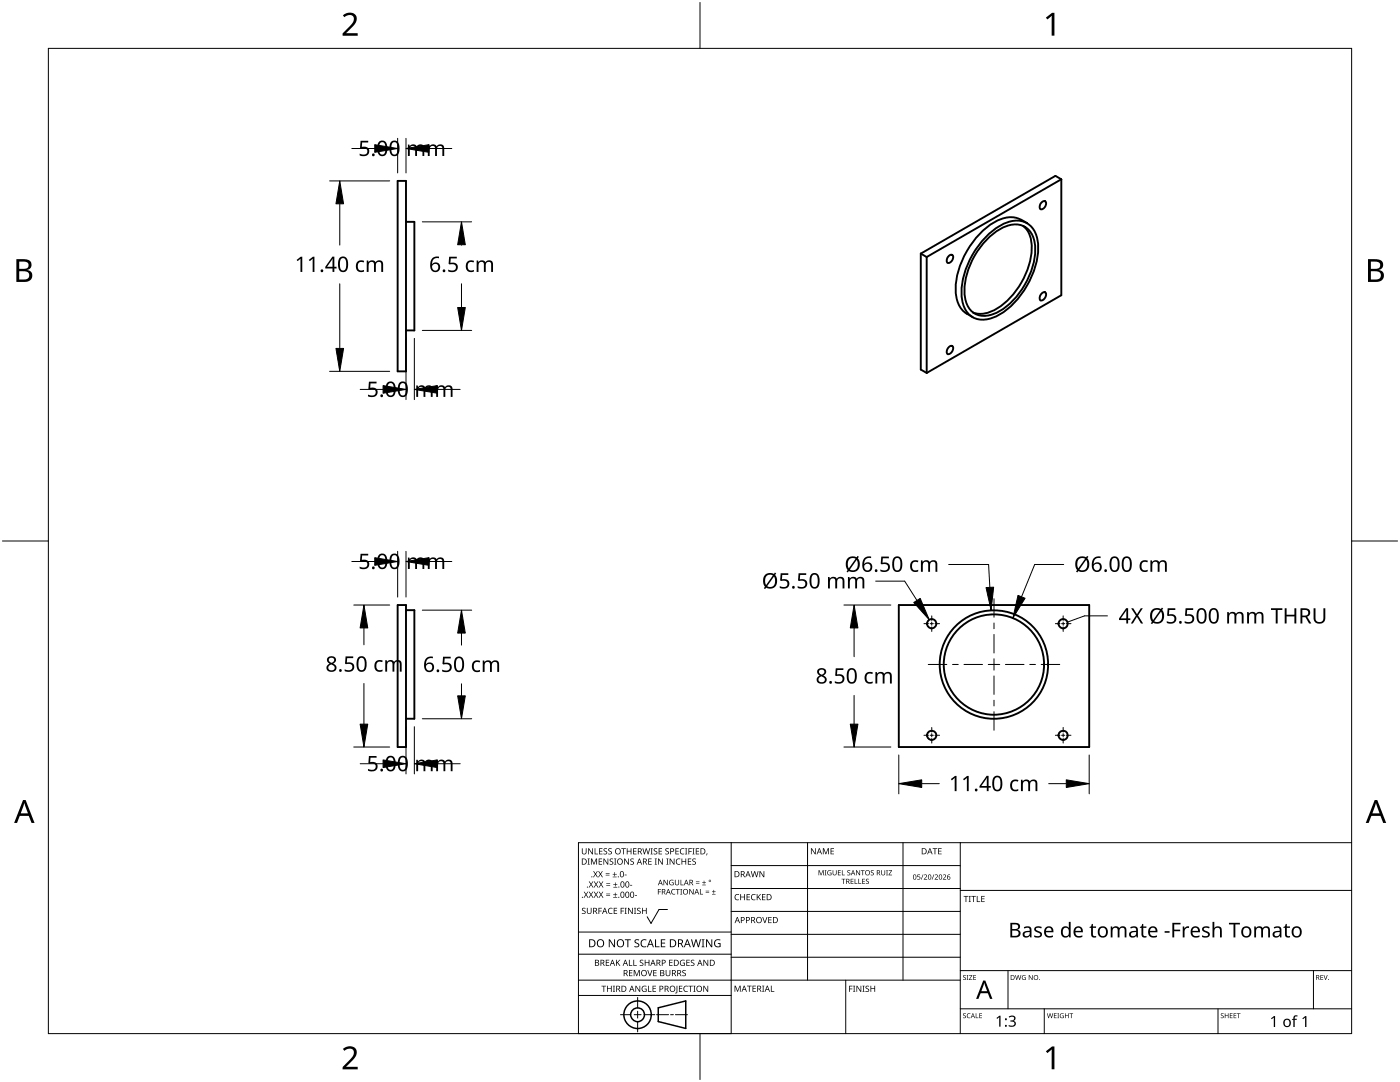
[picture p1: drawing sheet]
<svg xmlns="http://www.w3.org/2000/svg" width="279mm" height="216mm" viewBox="0 0 279 216" stroke-linecap="round" stroke-linejoin="round" font-family="sans-serif">
<g fill="none" stroke="#000" stroke-width=".38">
<path d="M79.4 36.1h1.6v38h-1.6zM211.8 35.8v23.1l-26.9 15.5M211.8 35.8l-1.2-.7-26.8 15.5M211.8 35.8l-26.9 15.5M81 44.3h1.7v21.6h-1.7M183.8 50.6v23.1l1.1 .7M183.8 50.6l1.1 .7M184.9 51.3v23.1M189.3 51.1l.5-.3 .2 .1a1.04 1.04 0 0 1-.9 1.6 .98 .98 0 0 1 .2-1.4zM196.7 47.4a9.3 9.3 0 0 1 6.6-3.4 4.3 4.3 0 0 1 3.8 4.4 16.5 16.5 0 0 1-5.6 12.9 7.7 7.7 0 0 1-6.6 2.3 4.5 4.5 0 0 1-3-4.2 16.2 16.2 0 0 1 4.8-12zM196.9 47.9a8.6 8.6 0 0 1 6.1-3.1 4 4 0 0 1 3.6 4 15.1 15.1 0 0 1-8 13.7 4 4 0 0 1-6.1-3.5 15 15 0 0 1 4.4-11.1zM203.8 43.9a5.3 5.3 0 0 0-5.4 .5 17.1 17.1 0 0 0-7.7 13.2 5.5 5.5 0 0 0 3.4 5.7"/>
<path d="M203.8 43.8l1.2 .7M204.2 45.1a5.6 5.6 0 0 1 1.7 5.2 15.7 15.7 0 0 1-7.3 11.5 5.4 5.4 0 0 1-4.4 .6M207.9 40.4l.5-.3 .2 .1a1.04 1.04 0 0 1-1 1.5 .98 .98 0 0 1 .3-1.3zM207.9 58.6l.5-.3h.2a1.08 1.08 0 0 1-1 1.6 1 1 0 0 1 .3-1.3zM189.3 69.3l.5-.3h.2a1.08 1.08 0 0 1-.9 1.7 1 1 0 0 1 .2-1.4zM79.4 120.7h1.6v28.4h-1.6zM81 121.8h1.7v21.6h-1.7M179.4 120.7h38v28.4h-38z"/>
<circle cx="185.9" cy="124.4" r=".93"/>
<circle cx="198.3" cy="132.6" r="10.8"/>
<circle cx="198.4" cy="132.6" r="10"/>
<circle cx="212.2" cy="124.5" r=".92"/>
<circle cx="185.9" cy="146.7" r=".93"/>
<circle cx="212.2" cy="146.7" r=".92"/>
</g>
<path d="M9.7 9.7h260v196.5h-260z" fill="none" stroke="#000" stroke-width=".2"/>
<path d="M139.7 .5v9.2M.5 108h9.2M269.7 108h9.2M139.7 206.2v9.2" fill="none" stroke="#000" stroke-width=".2"/>
<g fill="#000">
<path d="M68.4 3.1a1.64 1.64 0 0 1 2.8 .4 2.52 2.52 0 0 1-1.2 2.2l-.9 .9h2.3v.5h-3v-.4l1.2-1.2a1.95 1.95 0 0 0 .9-2.2 1.23 1.23 0 0 0-1.8 .1zM208.7 3.5l1.3-.9h.4v4.5h-.5v-4l-.9 .8zM68.4 209.3a1.64 1.64 0 0 1 2.8 .4 2.52 2.52 0 0 1-1.2 2.2l-.9 1h2.3v.5h-3v-.5l1.2-1.2a1.95 1.95 0 0 0 .9-2.1 1.23 1.23 0 0 0-1.8 .1zM208.7 209.8l1.3-1h.4v4.6h-.5v-4l-.9 .7z"/>
<path d="M3.3 51.7h1.3a1.28 1.28 0 0 1 1.7 1.3 1.04 1.04 0 0 1-.9 .9 1.23 1.23 0 0 1 1 1.5 1.23 1.23 0 0 1-1.5 .9h-1.6zM3.8 54.1v1.7h1a.86 .86 0 0 0 1-.9 .86 .86 0 0 0-1.1-.8zM3.8 52.2v1.4h.9a.78 .78 0 0 0 1-.7 .78 .78 0 0 0-1.1-.7z"/>
<path d="M273 51.7h1.3a1.28 1.28 0 0 1 1.7 1.3 1.04 1.04 0 0 1-.8 .9 1.23 1.23 0 0 1 1 1.5 1.23 1.23 0 0 1-1.6 .9h-1.6zM273.6 54.1v1.7h.9a.86 .86 0 0 0 1.1-.9 .86 .86 0 0 0-1.1-.8zM273.6 52.2v1.4h.8a.78 .78 0 0 0 1-.7 .78 .78 0 0 0-1.1-.7z"/>
<path d="M4.6 159.6h.5l1.8 4.6h-.6l-.6-1.4h-1.8l-.5 1.4h-.6zM4.8 160.2l-.7 2.1h1.5z"/>
<path d="M274.3 159.6h.6l1.7 4.6h-.6l-.5-1.4h-1.8l-.6 1.4h-.5zM274.6 160.2l-.7 2.1h1.4z"/>
</g>
<g fill="none" stroke="#000" stroke-width=".2">
<path d="M145.9 168.1v38.1h-30.5v-38.1h154.3M145.9 172.7h45.7M145.9 177.3h45.7M161.2 168.1v27.5M180.2 168.1v27.5M191.6 168.1v38.1M191.6 177.7h78.1M115.4 198.6h30.5M115.4 195.6h76.2M115.4 190.4h30.5M115.4 186h30.5M127.3 199v2.1"/>
<path d="M133.2 181.5h-1.7l-1.6 2.8-.7-1.4M145.9 181.9h45.7M145.9 186.4h45.7M145.9 191h45.7M168.8 195.6v10.6M191.6 193.7h78.1M201.2 193.7v7.6M262.1 193.7v7.6M123.8 202.5h2.1M126.6 202.5h1.3M127.3 201.8v1.4M127.3 203.8v2.1"/>
<path d="M128.6 202.5h2.1M131 202.5h2.4M133.8 202.5h.6M134.8 202.5h2.4M191.6 201.3h78.1M208.4 201.3v4.9M243.1 201.3v4.9"/>
</g>
<g fill="#000">
<path d="M116.1 169.3h.2v.8a.32 .32 0 0 0 .3 .3 .32 .32 0 0 0 .3-.3v-.8h.2v.8a.47 .47 0 0 1-.5 .4 .47 .47 0 0 1-.5-.5zM116.5 177.9h.2l.3 .5 .3-.5h.1l-.4 .6 .4 .6h-.1l-.3-.5-.4 .5h-.1l.4-.6zM117.3 171.3h.4l-.1 .1v1l.1 .1h-.4l.1-.1v-1zM117.4 169.3h.2l.6 1v-1h.1v1.2h-.1l-.7-1v1h-.1zM117.5 177.9h.2l.3 .5 .3-.5h.1l-.4 .6 .4 .6h-.1l-.4-.5-.3 .5h-.1l.4-.6zM117.5 175.9h.2l.3 .5 .3-.5h.1l-.4 .6 .5 .6h-.2l-.3-.5-.4 .5h-.1l.4-.6zM117.9 171.3h.3l.3 1 .4-1h.3v1.2h-.2v-1l-.4 1h-.1l-.4-1v1h-.2zM118.7 169.3h.1v1h.6v.2h-.7zM118.4 173.8h.1l.3 .5 .3-.5h.2l-.4 .6 .4 .7h-.1l-.4-.6-.3 .6h-.1l.4-.7zM118.5 177.9h.2l.2 .5 .3-.5h.2l-.4 .6 .4 .6h-.1l-.4-.5-.3 .5h-.1l.4-.6zM118.5 175.9h.2l.3 .5 .3-.5h.1l-.4 .6 .4 .6h-.1l-.3-.5-.4 .5h-.1l.4-.6zM119.5 171.3h.7v.1h-.6v.4h.5v.2h-.5v.4h.6v.1h-.7z"/>
<path d="M119.6 169.3h.6v.1h-.5v.4h.5v.1h-.5v.4h.5v.2h-.6zM119.4 173.8h.1l.3 .5 .3-.5h.2l-.4 .6 .4 .7h-.1l-.4-.6-.3 .6h-.2l.5-.7zM119.5 177.9h.1l.3 .5 .3-.5h.2l-.4 .6 .4 .6h-.1l-.4-.5-.3 .5h-.1l.4-.6zM119.5 175.9h.2l.3 .5 .3-.5h.1l-.4 .6 .4 .6h-.1l-.4-.5-.3 .5h-.1l.4-.6zM120.9 174.6h.8v.1h-.8zM120.9 174.2h.8v.1h-.8zM121 178.7h.8v.1h-.8zM121 178.3h.8v.1h-.8zM121 176.6h.8v.1h-.8zM121 176.3h.8v.1h-.8zM120.5 169.4l.4-.1h.3l-.1 .1a.25 .25 0 0 0-.4-.1 .25 .25 0 0 0 0 .4l.4 .3 .1 .2-.3 .3-.5-.1v-.1h.2a.27 .27 0 0 0 .4-.1 .27 .27 0 0 0-.3-.3l-.2-.2zM120.4 171.3h.2l.7 1-.1-1h.2v1.2h-.2l-.6-1v1h-.2z"/>
<path d="M121.4 169.4l.5-.1h.2v.1a.25 .25 0 0 0-.4-.1 .25 .25 0 0 0 0 .4l.4 .3v.2l-.2 .3-.5-.1v-.1h.1a.27 .27 0 0 0 .5-.1 .27 .27 0 0 0-.4-.3l-.2-.2zM122.3 174.9h.8v.2h-.8zM122.4 179h.8v.1h-.8zM122.4 177h.8v.1h-.8zM121.7 171.4l.4-.1 .3 .1-.1 .1a.25 .25 0 0 0-.4-.1 .25 .25 0 0 0 0 .4 .42 .42 0 0 1 .5 .5 .42 .42 0 0 1-.7 .2l-.1-.2 .2 .1a.27 .27 0 0 0 .5-.2 .27 .27 0 0 0-.4-.3l-.2-.2zM122.6 174h.1v.4h.4v.1h-.4v.4h-.1v-.4h-.3v-.1h.3zM122.7 178.1h.1v.4h.4v.1h-.4v.3h-.1v-.3h-.3v-.1h.3zM122.7 176.1h.2v.3h.3v.2h-.3v.3h-.2v-.3h-.3v-.2h.3zM122.6 171.3h.4l-.1 .1v1l.1 .1h-.4l.1-.1v-1zM124 169.3h.9v.1h-.4v1.1h-.1v-1.1h-.4zM124.7 174.5h.4v.2h-.4zM124.6 171.3h.1l.7 1v-1h.1v1.2h-.2l-.6-1v1h-.1z"/>
<path d="M125.7 176.6h.5v.1h-.5zM125.1 169.3h.1v.5h.7v-.5h.1v1.2h-.1v-.6h-.7v.6h-.1zM125.8 171.4l.5-.1 .2 .1v.1a.25 .25 0 0 0-.4-.1 .25 .25 0 0 0 0 .4 .42 .42 0 0 1 .4 .5 .42 .42 0 0 1-.7 .2v-.2l.1 .1a.27 .27 0 0 0 .5-.2 .27 .27 0 0 0-.4-.3l-.2-.2zM126.7 178.6h.4v.2h-.4zM126.4 169.3h.6v.1h-.5v.4h.5v.1h-.5v.4h.5v.2h-.6zM128.2 169.3h.2l.2 1 .3-1h.2l.2 1 .3-1h.1l-.3 1.2h-.1l-.3-1.1-.3 1.1h-.2zM129.4 171.3h.7v.1h-.6v.4h.5v.2h-.5v.4h.6v.1h-.7zM129.8 169.3h.5l-.2 .1v1l.2 .1h-.5l.2-.1v-1zM130.7 171.3h.4l-.1 .1v1l.1 .1h-.4l.1-.1v-1zM130.5 169.4l.4-.1h.3l-.1 .1a.25 .25 0 0 0-.4-.1 .25 .25 0 0 0 0 .4l.4 .3 .1 .2-.2 .3-.6-.1v-.1h.2a.27 .27 0 0 0 .4-.1 .27 .27 0 0 0-.3-.3l-.2-.2zM131.3 177.4h.6v.1h-.5v.4h.5v.1h-.5v.5h-.1zM131.4 169.3h.7v.1h-.5v.4h.5v.1h-.5v.4h.5v.2h-.7z"/>
<path d="M131.3 171.3h.2l.7 1v-1h.1v1.2h-.2l-.6-1v1h-.2zM132.4 175.6h.2l.6 .9v-.9h.1v1h-.2l-.6-.9v.9h-.1zM133 171.3h.4l-.1 .1v1l.1 .1h-.4l.1-.1v-1zM132.8 169.4l.4-.1h.3l-.1 .1a.25 .25 0 0 0-.3-.1 .25 .25 0 0 0 0 .4l.4 .3v.2l-.2 .3-.5-.1v-.1h.1a.27 .27 0 0 0 .5-.1 .27 .27 0 0 0-.4-.3l-.2-.2zM133.7 175.7l.5-.2 .2 .1v.1a.45 .45 0 0 0-.7 .4 .45 .45 0 0 0 .6 .4v-.3h-.2v-.1h.3v.5a.6 .6 0 0 1-.8-.1 .6 .6 0 0 1 .1-.8zM134.1 177.5l.4-.1h.3l-.1 .2a.44 .44 0 0 0-.6 .4 .44 .44 0 0 0 .6 .3 .52 .52 0 0 1-.7 0 .52 .52 0 0 1 .1-.8zM133.6 171.3h.2l.7 1v-1h.1v1.2h-.2l-.6-1v1h-.2zM134.9 177.4h.8v.1h-.4v1h-.1v-1h-.3zM135 171.5l.5-.2 .3 .1-.1 .1a.49 .49 0 0 0-.7 .4 .49 .49 0 0 0 .7 .5 .52 .52 0 0 1-.6 0 .52 .52 0 0 1-.2-.6zM134.8 169.3h.7v.1h-.6v.4h.5v.1h-.5v.4h.6v.2h-.7zM134.7 175.6h.1v.7a.28 .28 0 0 0 .3 .2 .28 .28 0 0 0 .3-.2v-.7h.1v.7a.42 .42 0 0 1-.4 .4 .42 .42 0 0 1-.4-.4zM135.8 175.6h.2v.9h.4v.1h-.6z"/>
<path d="M135.8 177.4h.3l-.1 .1v.9l.1 .1h-.3l.1-.1v-.9zM135.8 169.4l.4-.1h.4l-.1 .1h-.2a.49 .49 0 0 0-.4 .6 .49 .49 0 0 0 .7 .3 .52 .52 0 0 1-.7 .1 .52 .52 0 0 1-.2-.6zM136 171.3h.2v.5h.6v-.5h.1v1.2h-.1v-.5h-.6v.5h-.2zM136.7 169.3h.5l-.2 .1v1l.2 .1h-.5l.2-.1v-1zM137.4 169.3h.7v.1h-.6v.4h.5v.2h-.5v.5h-.1zM137.3 171.3h.7v.1h-.6v.4h.5v.2h-.5v.4h.6v.1h-.7zM137.6 177.4h.1l.6 .9v-.9h.1v1.1h-.1l-.6-.9v.9h-.1zM138.2 169.3h.4l-.1 .1v1l.1 .1h-.4l.1-.1v-1zM138.9 176.2h.7v.1h-.7zM138.9 175.9h.7v.1h-.7zM138.2 171.4l.4-.1 .3 .1-.1 .1a.25 .25 0 0 0-.4-.1 .25 .25 0 0 0 0 .4 .42 .42 0 0 1 .5 .5 .42 .42 0 0 1-.7 .2l-.1-.2 .2 .1a.27 .27 0 0 0 .5-.2 .27 .27 0 0 0-.4-.3l-.2-.2zM138.9 169.3h.6v.1h-.5v.4h.5v.1h-.5v.4h.5v.2h-.6z"/>
<path d="M139.7 177.4h.1v1h.5v.1h-.6zM140.1 176.5h.8v.1h-.8zM140.5 175.7h.1v.3h.3v.2h-.3v.3h-.1v-.3h-.4v-.2h.4zM140.8 178h.7v.2h-.7zM140.8 177.7h.7v.1h-.7zM141 170.3h.2l-.3 .4zM142.1 178.4h.7v.1h-.7zM142.4 177.6h.1v.3h.3v.1h-.3v.3h-.1v-.3h-.3v-.1h.3zM146.8 178.6l.4-.2 .3 .1v.1a.49 .49 0 0 0-.7 .4 .49 .49 0 0 0 .7 .5 .52 .52 0 0 1-.7 0 .52 .52 0 0 1-.2-.6zM147.7 178.4h.2v.5h.6v-.5h.2v1.2h-.2v-.5h-.6v.5h-.2zM149 178.4h.7v.1h-.5v.4h.4v.2h-.4v.4h.5v.1h-.7zM150 178.6l.5-.2 .3 .1-.1 .1a.49 .49 0 0 0-.7 .4 .49 .49 0 0 0 .8 .5 .52 .52 0 0 1-.7 0 .52 .52 0 0 1-.2-.6z"/>
<path d="M149.8 173.8h.2l.3 1.1 .2-1.1h.2l.3 1.1 .2-1.1h.2l-.3 1.2h-.2l-.3-1-.3 1h-.1zM151 178.4h.2v.6l.5-.6h.2l-.5 .5 .5 .7h-.2l-.4-.6-.1 .6h-.2zM151.6 173.8h.1l.7 1v-1h.1v1.2h-.1l-.7-1v1h-.1zM152.1 178.4h.7v.1h-.6v.4h.5v.2h-.5v.4h.6v.1h-.7zM161.8 169.3h.2l.7 1v-1h.1v1.2h-.2l-.6-1v1h-.2zM163.4 173.6h.2l.3 .9 .3-.9h.2v1.1h-.1v-.9l-.5 .9-.3-.9v.9h-.1zM164.2 169.3h.2l.4 .9 .4-.9h.2v1.2h-.1v-1.1l-.4 1.1h-.1l-.4-1.1v1.1h-.2zM164.6 173.6h.3l-.1 .1v.9l.1 .1h-.3l.1-.1v-.9zM165.2 173.8l.5-.2 .2 .1v.1a.42 .42 0 0 0-.7 .3 .42 .42 0 0 0 .6 .4v-.3h-.2v-.1h.3v.5a.56 .56 0 0 1-.7-.1 .56 .56 0 0 1 0-.7zM165.8 169.3h.6v.1h-.5v.4h.5v.1h-.5v.4h.5v.2h-.6zM166.2 173.6h.1v.7a.26 .26 0 0 0 .3 .3 .26 .26 0 0 0 .2-.3v-.7h.2v.7a.39 .39 0 0 1-.4 .4 .39 .39 0 0 1-.4-.4zM167.2 173.6h.6v.2h-.4v.3h.4v.1h-.4v.3h.4v.2h-.6z"/>
<path d="M168 173.6h.1v.9h.5v.2h-.6zM168 175.4h.7v.1h-.3v.9h-.1v-.9h-.3zM169.1 173.7l.4-.1 .2 .1v.1a.24 .24 0 0 0-.4-.1 .24 .24 0 0 0-.1 .3 .24 .24 0 0 0 .3 .1l.2 .2v.3l-.4 .1-.2-.1v-.1a.26 .26 0 0 0 .4 .1 .26 .26 0 0 0 .1-.4 .26 .26 0 0 0-.4-.1zM169.8 175.4h.5v.1h-.4v.3h.4v.1h-.4v.4h.4v.1h-.5zM170.6 175.4h.1v.9h.4v.1h-.5zM171.3 175.4h.1v.9h.5v.1h-.6zM170.8 173.6h.2l.5 .9v-.9h.1v1.1h-.1l-.6-.9 .1 .9h-.2zM171.8 173.6h.8v.2h-.4v.9h-.1v-.9h-.3zM172.1 175.4h.5v.1h-.4v.3h.4v.1h-.4v.4h.4v.1h-.5zM172.9 175.5l.3-.2 .2 .1v.1a.24 .24 0 0 0-.3-.1 .24 .24 0 0 0-.2 .3 .24 .24 0 0 0 .4 .1l.1 .2-.1 .3-.4 .1v-.2a.26 .26 0 0 0 .3 .1 .26 .26 0 0 0 .1-.3 .26 .26 0 0 0-.4-.2zM173.8 173.7l.4-.1 .2 .1-.1 .1a.24 .24 0 0 0-.3-.1 .24 .24 0 0 0-.1 .3 .24 .24 0 0 0 .3 .1l.2 .2v.3l-.4 .1-.2-.1v-.1a.26 .26 0 0 0 .4 .1 .26 .26 0 0 0 .1-.4 .26 .26 0 0 0-.4-.1zM175.9 173.6h.1v.7a.26 .26 0 0 0 .3 .3 .26 .26 0 0 0 .2-.3v-.7h.2v.7a.39 .39 0 0 1-.4 .4 .39 .39 0 0 1-.4-.4z"/>
<path d="M176.8 173.6h.4l-.1 .1v.9l.1 .1h-.4l.2-.1v-.9zM177.3 173.6h.7l-.5 .9h.5v.2h-.7l.6-.9h-.6zM183.1 174.5h.5v.1h-.4v.3a.34 .34 0 0 1 .4 .2 .34 .34 0 0 1-.1 .4 .34 .34 0 0 1-.5-.1 .27 .27 0 0 0 .4 .1 .27 .27 0 0 0 .1-.4 .27 .27 0 0 0-.4-.1zM184.2 174.5h.1l-.4 1h-.1zM184.4 174.6a.37 .37 0 0 1 .6 0 .37 .37 0 0 1-.3 .6l-.2 .2h.5v.1h-.6l.2-.4a.27 .27 0 0 0 .3-.3 .27 .27 0 0 0-.4-.2zM186.3 174.5h.2l-.4 1h-.2zM186.1 169.3h.9v.1h-.3v1.1h-.2v-1.1h-.4zM186.5 174.6a.37 .37 0 0 1 .6 0 .37 .37 0 0 1-.2 .6l-.2 .2h.5v.1h-.7l.3-.4a.27 .27 0 0 0 .3-.3 .27 .27 0 0 0-.4-.2zM187.2 169.3h.7v.1h-.5v.4h.5v.1h-.5v.4h.5v.2h-.7zM188.2 174.6a.37 .37 0 0 1 .6 0 .37 .37 0 0 1-.3 .6l-.2 .2h.5v.1h-.6l.2-.4a.27 .27 0 0 0 .3-.3 .27 .27 0 0 0-.4-.2zM192.3 178.8h.9v.1h-.3v1.1h-.2v-1.1h-.4zM193.3 178.8h.5l-.2 .1v1l.2 .1h-.5l.2-.1v-1z"/>
<path d="M193.8 178.8h1v.1h-.4v1.1h-.2v-1.1h-.4zM194.9 178.8h.2v1.1h.5v.1h-.7zM195.8 178.8h.7v.1h-.5v.4h.5v.1h-.5v.5h.5v.1h-.7zM116.2 181.3l.4-.2 .3 .1-.1 .1a.25 .25 0 0 0-.4-.1 .25 .25 0 0 0 0 .4l.4 .2 .1 .3-.3 .3-.5-.1v-.1h.2a.27 .27 0 0 0 .4-.1 .27 .27 0 0 0-.3-.3l-.2-.2zM117.1 181.1h.2v.8a.32 .32 0 0 0 .3 .3 .32 .32 0 0 0 .3-.3v-.8h.2v.8a.47 .47 0 0 1-.5 .5 .47 .47 0 0 1-.5-.5zM119.4 181.1h.7v.2h-.5v.4h.5v.1h-.5v.6h-.2zM120 196.7h1v.1h-.4v1.1h-.2v-1.1h-.4zM120.9 191.5h.7v.1h-.5v.4h.4v.2h-.4v.4h.5v.1h-.7zM121.5 181.3l.4-.2 .4 .1-.1 .1a.49 .49 0 0 0-.7 .5 .49 .49 0 0 0 .7 .4 .52 .52 0 0 1-.6 .1 .52 .52 0 0 1-.3-.6zM121.1 196.7h.2v.5h.6v-.5h.2v1.2h-.2v-.6h-.6v.6h-.2zM121.5 187.4h.2l.9 1.3v-1.3h.1v1.6h-.2l-.8-1.3v1.3h-.2zM122.3 196.7h.4l-.1 .1v1l.1 .1h-.4l.2-.1v-1z"/>
<path d="M122.5 181.1h.7v.2h-.6v.4h.5v.1h-.5v.4h.6v.2h-.7zM122.9 191.5h.2v.6l.5-.6h.2l-.5 .5 .5 .7h-.2l-.4-.6-.1 .6h-.2zM123.9 181.1h.6v.2h-.5v.4h.5v.1h-.5v.6h-.1zM124.7 181.1h.4l-.2 .2v.9l.2 .2h-.4l.1-.2v-.9zM124.7 187.4h1.2v.2h-.5v1.4h-.2v-1.4h-.5zM125.5 191.5h.2v1.1h.5v.1h-.7zM125.5 193.6h.7v.1h-.5v.4h.5v.1h-.5v.4h.5v.2h-.7zM125.3 181.1h.2l.7 1.1-.1-1.1h.2v1.3h-.2l-.6-1v1h-.2zM126.4 191.5h.2v1.1h.5v.1h-.7zM126.5 181.1h.5l-.2 .2v.9l.2 .2h-.5l.2-.2v-.9zM126.5 193.6h.2l.4 1 .4-1h.2v1.2h-.2v-1.1l-.4 1.1h-.1l-.4-1.1v1.1h-.1zM126.7 187.6l.3-.2 .6 .1-.2 .1a.33 .33 0 0 0-.6 .2 .33 .33 0 0 0 .4 .4 .47 .47 0 0 1 .4 .6 .47 .47 0 0 1-.7 .2h-.3v-.2h.2a.35 .35 0 0 0 .6-.2 .35 .35 0 0 0-.5-.4l-.3-.2z"/>
<path d="M126.8 196.7h.2l.6 1v-1h.2v1.2h-.2l-.7-1 .1 1h-.2zM127.2 181.3l.4-.2 .3 .1-.1 .1a.25 .25 0 0 0-.4-.1 .25 .25 0 0 0 0 .4l.4 .2 .1 .3-.3 .3-.5-.1v-.1h.2a.27 .27 0 0 0 .4-.1 .27 .27 0 0 0-.3-.3l-.2-.2zM127.7 191.6l.5-.1 .2 .1v.1a.25 .25 0 0 0-.4-.1 .25 .25 0 0 0 0 .4l.4 .2v.3l-.2 .2h-.5v-.2l.1 .1a.27 .27 0 0 0 .5-.2 .27 .27 0 0 0-.4-.3l-.2-.2zM128 187.6l.6-.2 .4 .1v.2a.64 .64 0 0 0-1 .5 .64 .64 0 0 0 1 .6v.2a.83 .83 0 0 1-1.1-.3 .83 .83 0 0 1 .1-1.1zM128.2 196.8l.6-.1 .2 .1v.1a.5 .5 0 0 0-.8 .4 .5 .5 0 0 0 .7 .5v-.4h-.3v-.1h.4v.6a.66 .66 0 0 1-.8-.2 .66 .66 0 0 1 0-.9zM128.1 181.1h.2v.6h.6v-.6h.2v1.3h-.2v-.6h-.6v.6h-.2zM129.2 193.6h.1l.4 1 .3-1h.2l-.4 1.2h-.2zM129.3 196.7h.2v1.1h.5v.1h-.7zM128.7 191.5h.1v.5h.6v-.5h.2v1.2h-.2v-.5h-.6v.5h-.1zM130.7 187.4h.2v1.4h.7v.2h-.9zM130.2 196.7h.7v.1h-.5v.4h.5v.1h-.5v.5h.5v.1h-.7zM130.4 193.6h.6v.1h-.5v.4h.5v.1h-.5v.4h.5v.2h-.6z"/>
<path d="M131.9 187.4h.9v.2h-.7v.5h.6v.2h-.6v.5h.7v.2h-.9zM132.8 193.6h.2v.7a.32 .32 0 0 0 .3 .4 .32 .32 0 0 0 .3-.4v-.7h.2v.7a.47 .47 0 0 1-.5 .5 .47 .47 0 0 1-.5-.5zM133.5 191.5h.7v.1h-.5v.4h.5v.2h-.5v.4h.5v.1h-.7zM135 196.7h.2v1.3l-.1 .2h-.3l-.1-.1 .3-.2zM135.5 196.7h.7v.1h-.5v.4h.4v.1h-.4v.5h.5v.1h-.7zM135.8 191.7l.5-.2 .4 .1-.1 .1a.5 .5 0 0 0-.8 .4 .5 .5 0 0 0 .7 .5v-.4h-.2v-.1h.4v.6a.66 .66 0 0 1-.9-.1 .66 .66 0 0 1 0-.9zM136.2 193.7l.4-.2 .3 .1-.1 .1a.25 .25 0 0 0-.4-.1 .25 .25 0 0 0 0 .4 .42 .42 0 0 1 .5 .6 .42 .42 0 0 1-.7 .2l-.1-.2h.2a.27 .27 0 0 0 .5-.1 .27 .27 0 0 0-.4-.3l-.2-.2zM136.5 196.8l.5-.1 .3 .1-.1 .1a.49 .49 0 0 0-.7 .4 .49 .49 0 0 0 .8 .4 .52 .52 0 0 1-.7 .1 .52 .52 0 0 1-.2-.6zM137 191.5h.7v.1h-.6v.4h.5v.2h-.5v.4h.6v.1h-.7zM137.4 196.7h.9v.1h-.4v1.1h-.1v-1.1h-.4zM137.9 191.6l.4-.1 .3 .1-.1 .1a.25 .25 0 0 0-.4-.1 .25 .25 0 0 0 0 .4l.4 .2 .1 .3-.2 .2h-.6v-.2l.2 .1a.27 .27 0 0 0 .5-.2 .27 .27 0 0 0-.4-.3l-.2-.2zM138.4 196.7h.4l-.1 .1v1l.1 .1h-.4l.1-.1v-1z"/>
<path d="M137.9 187.4h.2l.3 1.4 .4-1.4h.2l.4 1.4 .3-1.4h.2l-.4 1.6h-.2l-.4-1.3-.4 1.3h-.2zM140 187.4h.6l-.2 .2v1.3l.2 .1h-.6l.2-.1v-1.3zM140.4 196.7h.1l.7 1v-1h.1v1.2h-.1l-.7-1v1h-.1zM140.4 191.5h.2l.6 1v-1h.1v1.2h-.1l-.7-1v1h-.1zM140.9 187.4h.2l.9 1.3v-1.3h.2v1.6h-.3l-.8-1.3v1.3h-.2zM142.7 187.6l.7-.2 .4 .1-.1 .2a.65 .65 0 0 0-1 .5 .65 .65 0 0 0 .9 .6v-.4h-.3v-.2h.5v.7a.86 .86 0 0 1-1.1-.1 .86 .86 0 0 1 0-1.2zM146.6 196.7h.2l.4 1 .4-1h.2v1.2h-.1v-1.1l-.4 1.1h-.2l-.4-1.1v1.1h-.1zM149.1 196.7h.9v.1h-.4v1.1h-.1v-1.1h-.4zM150.2 196.7h.7v.1h-.6v.4h.5v.1h-.5v.5h.6v.1h-.7zM152.1 183h.2l.3 1 .4-1h.2l-.5 1.2h-.1zM152.1 196.7h.4l-.1 .1v1l.1 .1h-.4l.1-.1v-1zM153.8 196.7h.2v1.1h.5v.1h-.7z"/>
<path d="M153.3 183h.7v.1h-.5v.4h.5v.1h-.5v.5h.5v.1h-.7zM169.5 196.7h.6v.1h-.5v.5h.5v.1h-.5v.5h-.1zM170.2 196.7h.5l-.2 .1v1l.2 .1h-.5l.2-.1v-1zM170.9 196.7h.2l.6 1v-1h.2v1.2h-.2l-.6-1v1h-.2zM172.1 196.7h.5l-.2 .1v1l.2 .1h-.5l.2-.1v-1zM172.8 196.8l.4-.1h.2v.2a.25 .25 0 0 0-.4-.1 .25 .25 0 0 0 0 .4l.4 .2 .1 .3-.3 .2h-.5v-.2l.2 .1a.27 .27 0 0 0 .4-.2 .27 .27 0 0 0-.3-.3l-.3-.2zM173.7 196.7h.2v.5h.6v-.5h.2v1.2h-.2v-.6h-.6v.6h-.2zM192.2 194.7l.4-.1h.2l-.1 .1a.24 .24 0 0 0-.3 0 .24 .24 0 0 0-.1 .3 .24 .24 0 0 0 .4 .1l.1 .1-.1 .3h-.4l-.1-.1a.24 .24 0 0 0 .3 .1 .24 .24 0 0 0 .1-.3l-.4-.3zM192.9 194.6h.4l-.1 .1v.7l.1 .1h-.4l.1-.1v-.7zM193.4 194.6h.6l-.5 .8h.6v.1h-.7l.5-.8h-.5zM194.2 194.6h.6v.1h-.4v.3h.4v.1h-.4v.3h.4v.1h-.6zM202.6 194.6h.1l.2 .8 .2-.8h.2l.2 .8 .2-.8h.1l-.2 .9h-.2l-.2-.8-.2 .8h-.2z"/>
<path d="M204.1 194.7l.3-.1h.3l-.1 .1a.4 .4 0 0 0-.6 .4 .4 .4 0 0 0 .6 .3v-.3l-.2-.1h.3v.5a.53 .53 0 0 1-.7-.1 .53 .53 0 0 1 .1-.7zM205.3 194.6h.2l.5 .8v-.8h.1v.9h-.2l-.5-.8v.8h-.1zM206.5 185.1a1.29 1.29 0 0 1 1.4-.1l-.1 .3-.5-.2a.35 .35 0 0 0-.5 .2 .35 .35 0 0 0 .3 .4l.7 .4 .2 .3a1 1 0 0 1-1.6 .6v-.4l.7 .2 .4-.1v-.4l-.4-.2a.65 .65 0 0 1-.6-1zM217.9 184.4h.2v.5h.6v.2h-.6v1.3l.2 .4h.5v.2a.67 .67 0 0 1-1-.6v-1.3h-.4v-.1l.4-.2zM221.7 184.9h.3v.3a.83 .83 0 0 1 1.4 0 .78 .78 0 0 1 .9-.3 .78 .78 0 0 1 .5 .7v1.5h-.3v-1.5a.54 .54 0 0 0-.7-.5 .54 .54 0 0 0-.4 .7v1.3h-.3v-1.5a.55 .55 0 0 0-.7-.5 .55 .55 0 0 0-.4 .8v1.2h-.3zM227.9 184.4h.3v.5h.6v.2h-.6v1.3l.2 .4h.4v.2a.67 .67 0 0 1-1-.6v-1.3h-.3v-.1l.3-.2zM232.4 185.8h1v.3h-1zM234 184.1h1.6v.4h-1.3v1h1.2v.3h-1.2v1.3h-.3zM236 184.9h.3l.1 .4 .4-.4 .5-.1v.4h-.5l-.3 .3-.1 1.6h-.4zM240 185.1a1.29 1.29 0 0 1 1.4-.1l-.1 .3-.5-.2a.35 .35 0 0 0-.5 .2 .35 .35 0 0 0 .3 .4l.7 .4 .2 .3a1 1 0 0 1-1.6 .6v-.4l.7 .2 .4-.1v-.4l-.4-.2a.65 .65 0 0 1-.6-1zM242 184h.3v1.2a.84 .84 0 0 1 .9-.3 .84 .84 0 0 1 .6 .7v1.5h-.3v-1.4a.59 .59 0 0 0-.7-.6 .59 .59 0 0 0-.5 .8v1.2h-.3zM245.3 184.1h2.1v.4h-.9v2.6h-.3v-2.6h-.9z"/>
<path d="M250.3 184.9h.3l.1 .3a.83 .83 0 0 1 1.3 0 .78 .78 0 0 1 .9-.3 .78 .78 0 0 1 .5 .7v1.5h-.3v-1.5a.54 .54 0 0 0-.6-.5 .54 .54 0 0 0-.4 .7v1.3h-.4v-1.5a.55 .55 0 0 0-.7-.5 .55 .55 0 0 0-.3 .8v1.2h-.4zM256.6 184.4h.2v.5h.6v.2h-.6v1.3l.2 .4h.5v.2a.67 .67 0 0 1-1.1-.6v-1.3h-.3v-.1l.3-.2zM263.5 194.6h.6v.1h-.5v.3h.4v.1h-.4v.3h.5v.1h-.6zM264.1 194.6h.2l.2 .8 .3-.8h.2l-.4 .9h-.1zM192.2 202.3l.4-.1h.2l-.1 .1a.24 .24 0 0 0-.3 0 .24 .24 0 0 0-.1 .3 .24 .24 0 0 0 .4 .1l.1 .2-.1 .2-.4 .1-.1-.2a.24 .24 0 0 0 .3 .1 .24 .24 0 0 0 .1-.3l-.4-.2zM193.1 202.3l.6-.1-.3 .1a.4 .4 0 0 0-.3 .5 .4 .4 0 0 0 .5 .2 .46 .46 0 0 1-.6 0 .46 .46 0 0 1 .1-.7zM194.7 202.2h.1v.8h.5v.2h-.6zM195.4 202.2h.6v.1h-.4v.3h.4v.1h-.4v.4h.4v.1h-.6zM198.9 203.1l.6-.4h.2v2.2h-.3v-1.9l-.4 .3zM201.3 202.9a.78 .78 0 0 1 .8-.3 .78 .78 0 0 1 .6 .6l-.1 .3-.4 .2a.62 .62 0 0 1 .5 .8 .62 .62 0 0 1-.8 .4l-.6-.1v-.3l.3 .1a.49 .49 0 0 0 .7 0 .49 .49 0 0 0 0-.7l-.7-.1v-.2a.46 .46 0 0 0 .7 0 .46 .46 0 0 0-.1-.7h-.3l-.5 .2zM209 202.2h.1l.2 .8 .2-.8h.1l.3 .8 .2-.8h.1l-.3 1h-.1l-.2-.9-.3 .9h-.1zM210.3 202.2h.6v.1h-.4v.3h.3v.1h-.3v.4h.4v.1h-.6z"/>
<path d="M211 202.2h.4l-.2 .1v.8l.2 .1h-.4l.1-.1v-.8zM211.6 202.3l.7-.1-.1 .1a.4 .4 0 0 0-.6 .4 .4 .4 0 0 0 .6 .3v-.2l-.2-.2h.3v.5a.53 .53 0 0 1-.7-.1 .53 .53 0 0 1 0-.7zM212.5 202.2h.2v.4h.5v-.4h.1v1h-.1v-.5h-.5v.5h-.2zM213.4 202.2h.8v.1h-.3v.9h-.2v-.9h-.3zM243.7 202.3l.3-.1h.2v.1a.24 .24 0 0 0-.3 0 .24 .24 0 0 0-.1 .3 .24 .24 0 0 0 .3 .1l.1 .2-.1 .2-.4 .1-.1-.2a.24 .24 0 0 0 .4 .1 .24 .24 0 0 0 0-.3l-.3-.2zM244.4 202.2h.2v.4h.5v-.4h.1v1h-.1v-.5h-.5v.5h-.2zM245.4 202.2h.6v.1h-.4v.3h.4v.1h-.4v.4h.4v.1h-.6zM246.2 202.2h.5v.1h-.4v.3h.4v.1h-.4v.4h.4v.1h-.5zM246.8 202.2h.8v.1h-.3v.9h-.2v-.9h-.3zM253.7 203.2l.6-.5h.2v2.2h-.3v-1.9l-.4 .4zM258.2 202.7l.3-.1h.5l-.1 .3-.4-.1-.1 .2v.3h.4v.2h-.4v1.4h-.3v-1.4h-.3l.3-.2zM259.9 203.2l.6-.5h.2v2.2h-.2v-1.9l-.5 .4z"/>
<path d="M116.1 171.3h.4a.61 .61 0 0 1 .6 .6 .61 .61 0 0 1-.6 .6h-.4zM116.3 171.4v1h.1a.48 .48 0 0 0 .5-.5 .48 .48 0 0 0-.4-.5z"/>
<path d="M122.7 169.9a.61 .61 0 0 1 1.2 0 .61 .61 0 0 1-1.2 0zM123 169.5a.47 .47 0 0 0-.1 .7 .47 .47 0 0 0 .8 0v-.1a.45 .45 0 0 0-.1-.6 .45 .45 0 0 0-.6 0z"/>
<path d="M123.1 171.9a.61 .61 0 0 1 1.2 0 .61 .61 0 0 1-1.2 0zM123.5 171.5l-.2 .4a.45 .45 0 0 0 .7 .4 .45 .45 0 0 0 0-.8l-.2-.1z"/>
<path d="M123.9 173.9a.51 .51 0 0 1 .6 .1 .51 .51 0 0 1 0 .7 .44 .44 0 0 1-.6 .3 .44 .44 0 0 1-.2-.6zM123.9 174v.1a.48 .48 0 0 0 .3 .8 .53 .53 0 0 0 .2-.5 .53 .53 0 0 0-.4-.4z"/>
<path d="M124 178a.44 .44 0 0 1 .5 0 .44 .44 0 0 1 .1 .5 .46 .46 0 0 1-.4 .7 .46 .46 0 0 1-.4-.7zM124.1 178.1l-.1 .2a.45 .45 0 0 0 .3 .7 .53 .53 0 0 0 .2-.5 .53 .53 0 0 0-.4-.4z"/>
<path d="M124 176a.44 .44 0 0 1 .5 0 .44 .44 0 0 1 .1 .5 .46 .46 0 0 1-.4 .6 .46 .46 0 0 1-.4-.7zM124.1 176.1l-.1 .4a.31 .31 0 0 0 .2 .5 .31 .31 0 0 0 .3-.5l-.1-.4z"/>
<path d="M124.9 178a.5 .5 0 0 1 .7 .1 .5 .5 0 0 1 0 .6 .44 .44 0 0 1-.6 .4 .44 .44 0 0 1-.2-.6zM125 178.1a.48 .48 0 0 0-.1 .6 .48 .48 0 0 0 .4 .3l.1-.8-.2-.2z"/>
<path d="M124.9 176a.44 .44 0 0 1 .6 0 .44 .44 0 0 1 .1 .5 .46 .46 0 0 1-.5 .6 .46 .46 0 0 1-.3-.7zM125 176.1l-.1 .4a.31 .31 0 0 0 .3 .5 .31 .31 0 0 0 .2-.5v-.4z"/>
<path d="M125.9 178a.5 .5 0 0 1 .6 .1 .5 .5 0 0 1 0 .6 .44 .44 0 0 1-.5 .4 .44 .44 0 0 1-.2-.6zM126 178.1l-.1 .1a.48 .48 0 0 0 .4 .8 .53 .53 0 0 0 .2-.5 .53 .53 0 0 0-.5-.4z"/>
<path d="M127.3 169.3h.3a.35 .35 0 0 1 .5 .2 .35 .35 0 0 1-.3 .4l.4 .6h-.2l-.3-.5h-.3v.5h-.1zM127.4 169.4v.4h.2a.23 .23 0 0 0 .3-.2 .23 .23 0 0 0-.3-.2z"/>
<path d="M127.5 171.3h.2l.4 1.2h-.1l-.2-.4h-.4l-.2 .4h-.1zM127.6 171.5l-.2 .5h.4z"/>
<path d="M128.3 171.3h.3a.35 .35 0 0 1 .5 .2 .35 .35 0 0 1-.3 .5l.4 .5h-.2l-.3-.5h-.2v.5h-.2zM128.5 171.4v.5h.1a.23 .23 0 0 0 .3-.2 .23 .23 0 0 0-.3-.3z"/>
<path d="M131.7 175.5h.1l.5 1.1h-.2l-.1-.3h-.4l-.2 .3h-.1zM131.8 175.7l-.2 .5h.4z"/>
<path d="M132.1 177.4h.3a.31 .31 0 0 1 .4 .2 .31 .31 0 0 1-.2 .4l.3 .5h-.2l-.3-.5h-.2v.5h-.1zM132.2 177.5v.4h.2a.21 .21 0 0 0 .2-.2 .21 .21 0 0 0-.2-.2z"/>
<path d="M133.3 177.4h.1l.5 1.1h-.2l-.1-.4h-.4l-.2 .4h-.1zM133.4 177.5l-.2 .5h.4z"/>
<path d="M133.8 169.3h.6l.1 .2-.1 .4-.5 .1v.5h-.1zM133.9 169.4v.5a.29 .29 0 0 0 .5-.3 .29 .29 0 0 0-.5-.2z"/>
<path d="M136.9 175.5h.1l.4 1.1h-.1l-.1-.3h-.5l-.1 .3h-.1zM137 175.7l-.2 .5h.3z"/>
<path d="M136.2 177.9a.55 .55 0 0 1 1.1 0 .55 .55 0 0 1-1.1 0zM136.4 177.9a.45 .45 0 0 0 .9 0 .45 .45 0 0 0-.9 0z"/>
<path d="M137.6 175.6h.3a.31 .31 0 0 1 .4 .2 .31 .31 0 0 1-.2 .4l.3 .4h-.2l-.2-.4h-.3v.4h-.1zM137.7 175.7v.4h.2a.21 .21 0 0 0 .3-.2 .21 .21 0 0 0-.3-.2z"/>
<path d="M139 177.4h.1l.4 1.1h-.1l-.1-.4h-.5l-.1 .4h-.1zM139.1 177.5l-.2 .5h.3z"/>
<path d="M139.8 169.3h.4a.54 .54 0 0 1 .6 .6 .56 .56 0 0 1-.7 .6h-.3zM140 169.4v.9h.1a.48 .48 0 0 0 .5-.4 .48 .48 0 0 0-.4-.5z"/>
<path d="M141.4 175.8a.25 .25 0 0 1 .5 0 .25 .25 0 0 1-.5 0zM141.5 175.8a.15 .15 0 0 0 .3 0 .15 .15 0 0 0-.3 0z"/>
<path d="M146.6 173.8h.4a.61 .61 0 0 1 .6 .6 .61 .61 0 0 1-.7 .6h-.3zM146.8 174v.9h.1a.43 .43 0 0 0 .5-.5 .41 .41 0 0 0-.4-.4z"/>
<path d="M147.8 173.8h.4a.35 .35 0 0 1 .4 .3 .35 .35 0 0 1-.2 .4l.3 .5h-.2l-.3-.5h-.2v.5h-.2zM148 174v.4h.2a.23 .23 0 0 0 .3-.2 .23 .23 0 0 0-.3-.2z"/>
<path d="M149.2 173.8h.1l.5 1.2h-.1l-.2-.3h-.5l-.1 .3h-.2zM149.3 174l-.2 .5h.4z"/>
<path d="M153 178.4h.4a.55 .55 0 0 1 .6 .6 .56 .56 0 0 1-.6 .6h-.4zM153.2 178.5v1h.1a.48 .48 0 0 0 .5-.5 .48 .48 0 0 0-.4-.5z"/>
<path d="M163.4 169.2h.2l.5 1.3h-.2l-.2-.4h-.4l-.2 .4h-.1zM163.5 169.4l-.2 .6h.4z"/>
<path d="M168.9 175.4h.3a.29 .29 0 0 1 .3 .2 .29 .29 0 0 1-.2 .3l.3 .5h-.1l-.3-.4h-.2v.4h-.1zM169 175.5v.3h.2a.2 .2 0 0 0 .2-.1 .2 .2 0 0 0-.2-.2z"/>
<path d="M170.2 173.6h.1l.4 1.1h-.1l-.2-.4h-.4l-.1 .4h-.1zM170.2 173.8l-.1 .4h.3z"/>
<path d="M172.6 174.1a.51 .51 0 0 1 1 0 .51 .51 0 0 1-1 0zM172.8 174.1a.4 .4 0 0 0 .8 0 .4 .4 0 0 0-.8 0z"/>
<path d="M175 173.6h.3a.29 .29 0 0 1 .3 .2 .29 .29 0 0 1-.2 .4l.3 .5h-.1l-.3-.5h-.2v.5h-.1zM175.1 173.7v.4h.2a.2 .2 0 0 0 .2-.2 .2 .2 0 0 0-.2-.2z"/>
<path d="M182.3 174.6h.4l.2 .5a.38 .38 0 0 1-.5 .4 .38 .38 0 0 1-.2-.6zM182.4 174.6l-.1 .2a.38 .38 0 0 0 .3 .6 .41 .41 0 0 0 .2-.5 .41 .41 0 0 0-.4-.3z"/>
<path d="M184 169.3h.3a.61 .61 0 0 1 .6 .6 .61 .61 0 0 1-.6 .6h-.3zM184.1 169.4v.9h.2a.43 .43 0 0 0 .5-.4 .41 .41 0 0 0-.5-.5z"/>
<path d="M185.3 174.6h.4l.2 .5a.38 .38 0 0 1-.5 .4 .38 .38 0 0 1-.2-.6zM185.4 174.6l-.1 .2a.38 .38 0 0 0 .3 .6 .41 .41 0 0 0 .2-.5 .41 .41 0 0 0-.4-.3z"/>
<path d="M185.5 169.2h.1l.5 1.3h-.1l-.2-.4h-.5l-.1 .4h-.2zM185.6 169.4l-.2 .6h.4z"/>
<path d="M187.5 174.6l.1-.1a.51 .51 0 0 1 .4 .5 .51 .51 0 0 1-.5 .5l-.1-.4zM187.6 174.6l-.1 .2a.38 .38 0 0 0 .3 .6 .41 .41 0 0 0 .1-.5 .41 .41 0 0 0-.3-.3z"/>
<path d="M189.1 174.6l.5-.1-.4 .2-.1 .3a.33 .33 0 0 1 .5 .1 .33 .33 0 0 1-.2 .5 .33 .33 0 0 1-.4-.4zM189.1 175.2a.25 .25 0 0 0 .5 0 .25 .25 0 0 0-.5 0z"/>
<path d="M118.4 181.1h.3a.35 .35 0 0 1 .4 .3 .35 .35 0 0 1-.2 .4l.3 .6h-.1l-.3-.5h-.3v.5h-.1zM118.5 181.3v.4h.2a.23 .23 0 0 0 .3-.2 .23 .23 0 0 0-.3-.2z"/>
<path d="M118.7 191.5h.4a.31 .31 0 0 1 .4 .2 .31 .31 0 0 1-.2 .4 .33 .33 0 0 1 .3 .4 .33 .33 0 0 1-.4 .2h-.5zM118.9 192.2v.4h.2a.23 .23 0 0 0 .3-.2 .23 .23 0 0 0-.3-.2zM118.9 191.6v.4h.2a.21 .21 0 0 0 .3-.2 .21 .21 0 0 0-.3-.2z"/>
<path d="M117.6 187.4h.5a.71 .71 0 0 1 .7 .8 .73 .73 0 0 1-.8 .8h-.4zM117.8 187.6v1.2h.2a.56 .56 0 0 0 .6-.6 .54 .54 0 0 0-.6-.6z"/>
<path d="M119.8 191.5h.4a.35 .35 0 0 1 .4 .3 .35 .35 0 0 1-.2 .4l.3 .5h-.2l-.3-.5h-.2v.5h-.2zM120 191.6v.5h.2a.23 .23 0 0 0 .3-.2 .23 .23 0 0 0-.3-.3z"/>
<path d="M119.3 187.6a.74 .74 0 0 1 .9-.1 .74 .74 0 0 1 .4 .7 .77 .77 0 0 1-1.1 .8 .77 .77 0 0 1-.3-1.3zM119.5 187.7l-.2 .5a.56 .56 0 0 0 .7 .6 .56 .56 0 0 0 .3-.9 .51 .51 0 0 0-.8-.2z"/>
<path d="M120.6 181.1h.2l.4 1.3h-.1l-.2-.4h-.4l-.2 .4h-.1zM120.7 181.3l-.2 .6h.4z"/>
<path d="M122.2 191.5h.1l.5 1.2h-.2l-.1-.3h-.5l-.2 .3h-.1zM122.2 191.7l-.2 .5h.4z"/>
<path d="M123 196.7h.3a.35 .35 0 0 1 .4 .2 .35 .35 0 0 1-.2 .5l.3 .5h-.1l-.3-.5h-.3v.5h-.1zM123.1 196.8v.5h.2a.23 .23 0 0 0 .3-.3 .23 .23 0 0 0-.3-.2z"/>
<path d="M123.3 187.6a.74 .74 0 0 1 .8-.1 .74 .74 0 0 1 .5 .7 .77 .77 0 0 1-1.1 .8 .77 .77 0 0 1-.3-1.3zM123.5 187.7l-.2 .5a.56 .56 0 0 0 .7 .6 .56 .56 0 0 0 .3-.9 .51 .51 0 0 0-.8-.2z"/>
<path d="M124.5 193.6h.3a.35 .35 0 0 1 .4 .2 .35 .35 0 0 1-.2 .4l.3 .6h-.1l-.3-.5h-.3v.5h-.1zM124.6 193.7v.4h.2a.23 .23 0 0 0 .3-.2 .23 .23 0 0 0-.3-.2z"/>
<path d="M124 196.7h.4a.54 .54 0 0 1 .6 .6 .56 .56 0 0 1-.6 .6h-.4zM124.2 196.8v1h.2a.48 .48 0 0 0 .5-.5 .48 .48 0 0 0-.5-.5z"/>
<path d="M124.7 191.5h.2l.4 1.2h-.1l-.2-.3h-.4l-.2 .3h-.1zM124.8 191.7l-.2 .5h.4z"/>
<path d="M126 196.7h.2l.4 1.2h-.1l-.2-.4h-.4l-.2 .4h-.1zM126.1 196.8l-.2 .6h.4z"/>
<path d="M127.9 194.2a.61 .61 0 0 1 1.2 0 .61 .61 0 0 1-1.2 0zM128.2 193.8l-.1 .4a.45 .45 0 0 0 .7 .4 .45 .45 0 0 0 0-.8l-.2-.1z"/>
<path d="M129.7 187.4h.2l.6 1.6h-.2l-.2-.5h-.6l-.2 .5h-.2zM129.8 187.6l-.2 .7h.5z"/>
<path d="M130.2 191.5h.2l.5 1.2h-.2l-.2-.3h-.4l-.2 .3h-.1zM130.3 191.7l-.2 .5h.4z"/>
<path d="M131 191.5h.4a.35 .35 0 0 1 .4 .3 .35 .35 0 0 1-.2 .4l.3 .5h-.2l-.3-.5h-.2v.5h-.2zM131.2 191.6v.5h.2a.23 .23 0 0 0 .2-.2 .23 .23 0 0 0-.3-.3z"/>
<path d="M131.8 193.6h.3a.31 .31 0 0 1 .4 .1 .31 .31 0 0 1-.2 .4 .33 .33 0 0 1 .3 .4 .33 .33 0 0 1-.4 .3h-.4zM131.9 194.2v.4h.3a.23 .23 0 0 0 .2-.2 .23 .23 0 0 0-.3-.2zM131.9 193.7v.4h.2a.21 .21 0 0 0 .3-.2 .21 .21 0 0 0-.3-.2z"/>
<path d="M131.6 196.7h.5l.3 .3-.1 .3-.5 .1v.5h-.2zM131.8 196.8v.5a.29 .29 0 0 0 .4-.2 .29 .29 0 0 0-.4-.3z"/>
<path d="M132.6 196.7h.4a.35 .35 0 0 1 .4 .2 .35 .35 0 0 1-.2 .5l.3 .5h-.2l-.3-.5h-.2v.5h-.2zM132.8 196.8v.5h.2a.23 .23 0 0 0 .3-.3 .23 .23 0 0 0-.3-.2z"/>
<path d="M132.1 191.5h.5l.2 .3-.1 .4-.5 .1v.4h-.1zM132.2 191.6v.5a.29 .29 0 0 0 .5-.2 .29 .29 0 0 0-.5-.3z"/>
<path d="M134.1 193.6h.3a.35 .35 0 0 1 .5 .2 .35 .35 0 0 1-.3 .4l.4 .6h-.2l-.3-.5h-.2v.5h-.2zM134.3 193.7v.4h.1a.23 .23 0 0 0 .3-.2 .23 .23 0 0 0-.3-.2z"/>
<path d="M133.5 197.3a.65 .65 0 0 1 1.3 0 .65 .65 0 0 1-1.3 0zM133.9 196.9a.47 .47 0 0 0-.1 .7 .47 .47 0 0 0 .7 0l.1-.1a.45 .45 0 0 0-.1-.6 .45 .45 0 0 0-.6 0z"/>
<path d="M133.7 187.4h.5a.71 .71 0 0 1 .8 .8 .73 .73 0 0 1-.9 .8h-.4zM133.9 187.6v1.2h.2a.56 .56 0 0 0 .6-.6 .54 .54 0 0 0-.6-.6z"/>
<path d="M135.2 193.6h.3a.35 .35 0 0 1 .4 .2 .35 .35 0 0 1-.2 .4l.3 .6h-.1l-.3-.5h-.3v.5h-.1zM135.3 193.7v.4h.2a.23 .23 0 0 0 .3-.2 .23 .23 0 0 0-.3-.2z"/>
<path d="M134.5 191.5h.4a.54 .54 0 0 1 .6 .6 .56 .56 0 0 1-.7 .6h-.3zM134.6 191.6v1h.2a.48 .48 0 0 0 .5-.5 .48 .48 0 0 0-.5-.5z"/>
<path d="M135.3 187.4h.4a.45 .45 0 0 1 .6 .3 .45 .45 0 0 1-.3 .6l.4 .7h-.2l-.4-.6h-.3v.6h-.2zM135.5 187.6v.6h.2a.3 .3 0 0 0 .4-.3 .3 .3 0 0 0-.4-.3z"/>
<path d="M137.1 187.4h.2l.6 1.6h-.2l-.2-.5h-.6l-.2 .5h-.2zM137.2 187.6l-.3 .7h.5z"/>
<path d="M139.6 191.5h.1l.5 1.2h-.1l-.2-.3h-.5l-.1 .3h-.2zM139.7 191.7l-.2 .5h.4z"/>
<path d="M138.9 197.3a.61 .61 0 0 1 1.2 0 .61 .61 0 0 1-1.2 0zM139.3 196.9a.47 .47 0 0 0-.1 .7 .47 .47 0 0 0 .7 0v-.1a.45 .45 0 0 0-.1-.6 .45 .45 0 0 0-.5 0z"/>
<path d="M141.7 191.5h.3a.54 .54 0 0 1 .6 .6 .56 .56 0 0 1-.6 .6h-.3zM141.8 191.6v1h.2a.48 .48 0 0 0 .5-.5 .48 .48 0 0 0-.5-.5z"/>
<path d="M147.1 183h.1l.5 1.2h-.2l-.1-.4h-.5l-.1 .4h-.2zM147.1 183.1l-.1 .6h.3z"/>
<path d="M147.9 183h.6l.1 .3-.1 .3-.5 .1v.5h-.1zM148 183.1v.5a.29 .29 0 0 0 .5-.2 .29 .29 0 0 0-.5-.3z"/>
<path d="M148.5 196.7h.1l.5 1.2h-.2l-.1-.4h-.5l-.2 .4h-.1zM148.5 196.8l-.2 .6h.4z"/>
<path d="M148.9 183h.5l.3 .3-.2 .3-.5 .1v.5h-.1zM149 183.1v.5a.29 .29 0 0 0 .5-.2 .29 .29 0 0 0-.5-.3z"/>
<path d="M149.9 183h.3a.35 .35 0 0 1 .5 .2 .35 .35 0 0 1-.3 .5l.4 .5h-.2l-.3-.5h-.2v.5h-.2zM150.1 183.1v.5h.1a.23 .23 0 0 0 .3-.3 .23 .23 0 0 0-.3-.2z"/>
<path d="M151.1 196.7h.4a.35 .35 0 0 1 .4 .2 .35 .35 0 0 1-.2 .5l.3 .5h-.2l-.3-.5h-.2v.5h-.2zM151.3 196.8v.5h.2a.23 .23 0 0 0 .2-.3 .23 .23 0 0 0-.2-.2z"/>
<path d="M150.8 183.6a.61 .61 0 0 1 1.2 0 .61 .61 0 0 1-1.2 0zM151.2 183.2a.47 .47 0 0 0-.1 .7 .47 .47 0 0 0 .7 0v-.1a.45 .45 0 0 0 0-.6 .45 .45 0 0 0-.6 0z"/>
<path d="M153.1 196.7h.1l.5 1.2h-.2l-.1-.4h-.5l-.2 .4h-.1zM153.1 196.8l-.2 .6h.4z"/>
<path d="M154.3 183h.3a.55 .55 0 0 1 .6 .6 .56 .56 0 0 1-.6 .6h-.3zM154.4 183.1v1h.2a.48 .48 0 0 0 .5-.5 .48 .48 0 0 0-.5-.5z"/>
<path d="M196.2 195.7h.4l1.5 3.6h-.5l-.5-1.1h-1.4l-.4 1.1h-.5zM196.4 196.1l-.5 1.7h1.1z"/>
<path d="M201.6 184.1h.9a.77 .77 0 0 1 .9 .3 .77 .77 0 0 1 0 1l-.4 .1a.8 .8 0 0 1 .7 1 .8 .8 0 0 1-1 .6h-1.1zM202 185.7v1h.6a.55 .55 0 0 0 .7-.5 .55 .55 0 0 0-.7-.5zM202 184.5v.9h.5a.5 .5 0 0 0 .7-.5 .5 .5 0 0 0-.7-.4z"/>
<path d="M201.7 194.6h.3a.49 .49 0 0 1 .5 .5 .49 .49 0 0 1-.5 .4h-.3zM201.8 194.7v.7h.4l.1-.2v-.3z"/>
<path d="M204.3 185a.9 .9 0 0 1 1-.2 .9 .9 0 0 1 .6 .8v1.5h-.3l-.1-.4a.71 .71 0 0 1-1.1 .3 .71 .71 0 0 1 .1-1.1l1-.2a.51 .51 0 0 0-.2-.5 .51 .51 0 0 0-.6 0l-.3 .1zM204.6 186.2a.48 .48 0 0 0 .2 .7 .48 .48 0 0 0 .7-.5v-.4z"/>
<path d="M206.2 195.1a.5 .5 0 0 1 1 0 .5 .5 0 0 1-1 0zM206.4 195a.4 .4 0 0 0 .8 0 .4 .4 0 0 0-.8 0z"/>
<path d="M208.6 185.1a.94 .94 0 0 1 1.2-.2 .94 .94 0 0 1 .4 1.1h-1.5a.83 .83 0 0 0 .5 .8 .83 .83 0 0 0 .9-.2v.4a1.19 1.19 0 0 1-1.5-.3 1.19 1.19 0 0 1 0-1.6zM208.9 185.3l-.2 .4h1.2a.54 .54 0 0 0-.3-.5 .54 .54 0 0 0-.7 .1z"/>
<path d="M212.1 185l.6-.2 .6 .3v-1.1h.4v3.1h-.3l-.1-.3a.96 .96 0 0 1-1.2 .1 .96 .96 0 0 1-.4-1.2zM212.3 185.2a.88 .88 0 0 0-.2 1 .88 .88 0 0 0 .7 .6 .95 .95 0 0 0 0-1.7z"/>
<path d="M214.5 185.1a.94 .94 0 0 1 1.2-.2 .94 .94 0 0 1 .4 1.1h-1.5a.83 .83 0 0 0 .5 .8 .83 .83 0 0 0 .9-.2v.4l-.7 .1a1.17 1.17 0 0 1-1-.7 1.17 1.17 0 0 1 .2-1.3zM214.8 185.3l-.2 .4h1.1a.54 .54 0 0 0-.3-.5 .54 .54 0 0 0-.6 .1z"/>
<path d="M219.3 185.1a1.02 1.02 0 0 1 1.2-.2 1.02 1.02 0 0 1 .6 1.1 1.06 1.06 0 0 1-1.3 1.1 1.06 1.06 0 0 1-.7-1.6zM219.7 185.2l-.3 .8a.69 .69 0 0 0 .8 .8 .69 .69 0 0 0 .5-1 .64 .64 0 0 0-.3-.6 .64 .64 0 0 0-.7 0z"/>
<path d="M225.6 185a.9 .9 0 0 1 .9-.2 .9 .9 0 0 1 .6 .8v1.5h-.3v-.4a.71 .71 0 0 1-1.1 .3 .71 .71 0 0 1 0-1.1l1-.2a.51 .51 0 0 0-.1-.5 .51 .51 0 0 0-.6 0l-.3 .1zM225.8 186.2a.48 .48 0 0 0 .3 .7 .48 .48 0 0 0 .6-.5v-.4z"/>
<path d="M229.4 185.1a.94 .94 0 0 1 1.2-.2 .94 .94 0 0 1 .4 1.1h-1.5a.83 .83 0 0 0 .5 .8 .83 .83 0 0 0 .9-.2v.4l-.7 .1a1.17 1.17 0 0 1-1-.7 1.17 1.17 0 0 1 .2-1.3zM229.7 185.3l-.2 .4h1.1a.53 .53 0 0 0-.5-.6z"/>
<path d="M237.9 185.1a.94 .94 0 0 1 1.1-.2 .94 .94 0 0 1 .5 1.1h-1.5a.83 .83 0 0 0 .5 .8 .83 .83 0 0 0 .9-.2v.4a1.19 1.19 0 0 1-1.6-.3 1.19 1.19 0 0 1 .1-1.6zM238.2 185.3l-.2 .4h1.1a.54 .54 0 0 0-.3-.5 .54 .54 0 0 0-.6 .1z"/>
<path d="M248 185.1a1.03 1.03 0 0 1 1.2-.2 1.03 1.03 0 0 1 .5 1.1 1.06 1.06 0 0 1-1.3 1.1 1.06 1.06 0 0 1-.6-1.6zM248.3 185.2l-.2 .8a.69 .69 0 0 0 .8 .8 .69 .69 0 0 0 .5-1 .64 .64 0 0 0-.4-.6 .64 .64 0 0 0-.7 0z"/>
<path d="M254.2 185a.9 .9 0 0 1 .9-.2 .9 .9 0 0 1 .6 .8v1.5h-.2l-.1-.4a.71 .71 0 0 1-1.1 .3 .71 .71 0 0 1 .1-1.1l1-.2a.51 .51 0 0 0-.2-.5 .51 .51 0 0 0-.6 0l-.3 .1zM254.4 186.2v.4l.3 .2a.63 .63 0 0 0 .7-.8z"/>
<path d="M258 185.1a1.03 1.03 0 0 1 1.2-.2 1.03 1.03 0 0 1 .6 1.1 1.06 1.06 0 0 1-1.3 1.1 1.06 1.06 0 0 1-.7-1.6zM258.4 185.2l-.3 .8a.69 .69 0 0 0 .8 .8 .69 .69 0 0 0 .5-1 .64 .64 0 0 0-.3-.6 .64 .64 0 0 0-.7 0z"/>
<path d="M262.7 194.6h.2a.28 .28 0 0 1 .4 .1 .28 .28 0 0 1-.2 .4l.3 .4h-.2l-.2-.4h-.2v.4h-.1zM262.8 194.7v.3h.1a.19 .19 0 0 0 .3-.2 .19 .19 0 0 0-.3-.1z"/>
<path d="M194.1 202.2l.5 1-.3-.3h-.3l-.3 .3zM194.2 202.3l-.2 .4h.3z"/>
<path d="M256.3 203.5a.77 .77 0 0 1 .9-.2 .77 .77 0 0 1 .4 .8 .81 .81 0 0 1-1.1 .8 .81 .81 0 0 1-.3-1.3zM256.6 203.6l-.2 .5a.52 .52 0 0 0 .6 .6 .52 .52 0 0 0 .3-.7 .48 .48 0 0 0-.2-.5 .48 .48 0 0 0-.5 .1z"/>
<circle cx="116.2" cy="179.1" r=".11"/>
<circle cx="117.2" cy="177" r=".11"/>
<circle cx="118.1" cy="175" r=".11"/>
<circle cx="123.4" cy="175" r=".11"/>
<circle cx="123.5" cy="179.1" r=".11"/>
<circle cx="123.5" cy="177" r=".11"/>
<circle cx="207.5" cy="195.5" r=".09"/>
<circle cx="265.1" cy="195.5" r=".09"/>
<circle cx="200.8" cy="204.7" r=".2"/>
<circle cx="200.8" cy="203.4" r=".2"/>
</g>
<g fill="none" stroke="#000" stroke-width=".3">
<path d="M131.4 201.1l5.5-1.4v5.5l-5.5-1.4z"/>
<circle cx="127.2" cy="202.5" r="2.73"/>
<circle cx="127.2" cy="202.5" r="1.37"/>
</g>
<g fill="none" stroke="#000" stroke-width=".2">
<path d="M198.4 119.5v3.7M185.3 124.4h-.9M185.6 124.4h.7M186 125.1v.9M186 122.9v.9M186 124.1v.7M186.6 124.4h.9M189 132.6h-3.7M191.2 132.6h-1.1M196.1 132.6h-3.7M197.2 132.6h2.3M198.4 124.3v1.2"/>
<path d="M198.4 126.6v3.7M198.4 131.4v2.3M198.4 134.9v3.7M198.4 139.7v1.2M200.7 132.6h3.7M205.5 132.6h1.1M207.8 132.6h3.7M211.5 124.4h-.9M211.9 124.4h.6M212.2 122.9v.9M212.2 124.1v.7M212.2 125.1v.9"/>
<path d="M212.8 124.4h.9M184.4 146.7h.9M186 147.4v.9M186 145.2v.9M186 146.4v.6M186.3 146.7h-.7M187.5 146.7h-.9M198.4 142v3.7M210.6 146.7h.9M212.2 145.2v.9M212.2 146.4v.6M212.2 147.4v.9"/>
<path d="M212.5 146.7h-.6M213.7 146.7h-.9"/>
</g>
<g fill="none" stroke="#000" stroke-width=".2">
<path d="M65.8 36.1h12M74.8 29.6h-4.6M79.4 27.6v6.9M81 27.6v6.9M85.6 29.6h4.6M67.8 40.7v8.2M67.8 56.6v12.9M92.1 56.6v4.8M92.1 48.8v.1M94.1 44.3h-9.8M71.9 77.7h4.6M77.8 74.1h-12"/>
<path d="M81 67.5v12.2M82.7 67.5v12.2M84.3 65.9h9.8M91.8 77.7h-4.5M70.2 112h4.6M79.4 110v9.1M81 110v9.1M90.2 112h-4.6M174.8 116h5.7l2.5 3.8M189.3 112.6h8l.2 4.6M212.3 112.6h-5.8l-2.6 6.5M70.6 120.7h7.2"/>
<path d="M72.6 125.3v3.4M72.6 136.4v8.1M92.1 136.4v2.4M92.1 126.3v2.4M94.1 121.8h-9.8M168.4 120.7h9.4M170.5 125.3v5.7M170.5 138.8v5.7M76.5 152.4h-4.6M77.8 149.1h-7.2M81 145v9.4M82.7 145v9.4"/>
<path d="M87.3 152.4h4.5M94.1 143.4h-9.8M177.8 149.1h-9.4M179.4 150.6v7.8M187.5 156.4h-3.6M209.3 156.4h3.5M217.4 150.6v7.8"/>
</g>
<g fill="#000" stroke="#000" stroke-width=".2">
<path d="M74.8 28.9l4.6 .7-4.6 .8zM81 29.6l4.6-.7v1.5zM67.8 36.1l.8 4.6h-1.6zM92.1 44.3l.8 4.5h-1.6zM67 69.5h1.6l-.8 4.6zM76.5 76.9l4.5 .8-4.5 .8zM82.7 77.7l4.6-.8v1.6zM91.3 61.4h1.6l-.8 4.5zM74.8 111.3l4.6 .7-4.6 .8zM81 112l4.6-.7v1.5zM182.4 120.2l1.2-.8 1.9 4.3zM196.8 117.2h1.5l-.5 4.6z"/>
<path d="M203.2 118.8l1.4 .6-2.5 3.9zM72.6 120.7l.8 4.6h-1.5zM92.1 121.8l.8 4.5h-1.6zM91.3 138.8h1.6l-.8 4.6zM170.5 120.7l.7 4.6h-1.5zM71.9 144.5h1.5l-.8 4.6zM76.5 151.6l4.5 .8-4.5 .8zM82.7 152.4l4.6-.8v1.6zM169.7 144.5h1.5l-.7 4.6zM179.4 156.4l4.5-.8v1.5zM212.8 155.6l4.6 .8-4.6 .7z"/>
</g>
<g fill="#000">
<path d="M72 28.1h1.5v.3h-1.2l-.1 .9h.5a.99 .99 0 0 1 1 1.1 .99 .99 0 0 1-1.4 .8l-.5-.2v-.3a.88 .88 0 0 0 .9 .2 .88 .88 0 0 0 .6-.9 .85 .85 0 0 0-1.3-.4l-.2-.1zM81.4 28.8h.3l.1 .4a.86 .86 0 0 1 1.4 0 .81 .81 0 0 1 .9-.4 .81 .81 0 0 1 .6 .8v1.5h-.4v-1.4a.56 .56 0 0 0-.7-.6 .56 .56 0 0 0-.4 .8v1.2h-.3v-1.4a.57 .57 0 0 0-.8-.6 .57 .57 0 0 0-.3 .8v1.2h-.4zM85.4 28.8h.3v.4a.86 .86 0 0 1 1.5 0 .81 .81 0 0 1 .9-.4 .81 .81 0 0 1 .6 .8v1.5h-.4v-1.4a.56 .56 0 0 0-.7-.6 .56 .56 0 0 0-.4 .8v1.2h-.4v-1.4a.57 .57 0 0 0-.7-.6 .57 .57 0 0 0-.3 .8v1.2h-.4zM59.2 51.9l.8-.7h.3v3.1h-.3v-2.7l-.6 .5zM61.6 51.9l.8-.7h.4v3.1h-.4v-2.7l-.6 .5zM71.3 52.3l.4-.3 .6-.1 .4 .2-.1 .3a.83 .83 0 0 0-1.2 .7 .83 .83 0 0 0 1.1 .8l.1-.1v.4a1.14 1.14 0 0 1-1.3-.2 1.14 1.14 0 0 1-.2-1.4zM73.2 52h.3v.3a.86 .86 0 0 1 1.5 0 .81 .81 0 0 1 .9-.3 .81 .81 0 0 1 .6 .8v1.5h-.4v-1.5a.56 .56 0 0 0-.7-.5 .56 .56 0 0 0-.4 .7v1.3h-.4v-1.5a.57 .57 0 0 0-.7-.5 .57 .57 0 0 0-.3 .8v1.2h-.4zM89.6 51.2h1.6v.4h-1.2l-.1 .8a1.02 1.02 0 0 1 1.5 .9 1.02 1.02 0 0 1-1.4 1l-.5-.2v-.3a.88 .88 0 0 0 .9 .2 .88 .88 0 0 0 .6-.8 .85 .85 0 0 0-1.3-.4l-.2-.1zM93.3 52.2l.9-.3 .4 .2-.1 .3a.83 .83 0 0 0-1.2 .7 .83 .83 0 0 0 1.1 .8l.2-.1v.4h-.1a1.14 1.14 0 0 1-1.3-.3 1.14 1.14 0 0 1-.2-1.3zM95.1 52h.3l.1 .3a.86 .86 0 0 1 1.4 0 .81 .81 0 0 1 .9-.3 .81 .81 0 0 1 .6 .8v1.5h-.4v-1.5a.56 .56 0 0 0-.6-.5 .56 .56 0 0 0-.5 .7v1.3h-.3v-1.5a.57 .57 0 0 0-.7-.5 .57 .57 0 0 0-.4 .8v1.2h-.4zM73.6 76.2h1.5v.3h-1.2v.9l.4-.1a.99 .99 0 0 1 1.1 1.2 .99 .99 0 0 1-1.4 .7l-.6-.1v-.4a.88 .88 0 0 0 1 .2 .88 .88 0 0 0 .6-.8 .85 .85 0 0 0-1.3-.4l-.2-.1zM83.1 76.9h.3v.3a.86 .86 0 0 1 1.4 .1 .81 .81 0 0 1 1-.4 .81 .81 0 0 1 .5 .8v1.5h-.3v-1.5a.56 .56 0 0 0-.7-.5 .56 .56 0 0 0-.4 .7v1.3h-.4v-1.5a.57 .57 0 0 0-.7-.5 .57 .57 0 0 0-.4 .8v1.2h-.3z"/>
<path d="M87 76.9h.4v.3a.86 .86 0 0 1 1.4 .1 .81 .81 0 0 1 .9-.4 .81 .81 0 0 1 .6 .8v1.5h-.4v-1.5a.56 .56 0 0 0-.6-.5 .56 .56 0 0 0-.4 .7v1.3h-.4v-1.5a.57 .57 0 0 0-.7-.5 .57 .57 0 0 0-.4 .8v1.2h-.4zM72 110.5h1.5v.3h-1.2l-.1 .9h.5a.99 .99 0 0 1 1 1.1 .99 .99 0 0 1-1.4 .8l-.5-.2v-.3a.88 .88 0 0 0 .9 .2 .88 .88 0 0 0 .6-.8 .85 .85 0 0 0-1.3-.4l-.2-.2zM81.4 111.3h.3l.1 .3a.86 .86 0 0 1 1.4 0 .81 .81 0 0 1 .9-.4 .81 .81 0 0 1 .6 .9v1.4h-.4v-1.4a.56 .56 0 0 0-.7-.6 .56 .56 0 0 0-.4 .8v1.2h-.3v-1.4a.57 .57 0 0 0-.8-.6 .57 .57 0 0 0-.3 .9v1.1h-.4zM85.4 111.3h.3v.3a.86 .86 0 0 1 1.5 0 .81 .81 0 0 1 .9-.4 .81 .81 0 0 1 .6 .9v1.4h-.4v-1.4a.56 .56 0 0 0-.7-.6 .56 .56 0 0 0-.4 .8v1.2h-.4v-1.4a.57 .57 0 0 0-.7-.6 .57 .57 0 0 0-.3 .9v1.1h-.4zM155.8 114.4h1.5v.3h-1.2l-.1 .9h.5a.99 .99 0 0 1 1 1.1 .99 .99 0 0 1-1.3 .7l-.6-.1v-.4a.88 .88 0 0 0 1 .3 .88 .88 0 0 0 .5-.9 .85 .85 0 0 0-1.2-.4l-.2-.1zM159.4 114.4h1.5v.3h-1.2l-.1 .9h.5a.99 .99 0 0 1 1 1.1 .99 .99 0 0 1-1.4 .7l-.5-.1v-.4a.88 .88 0 0 0 1 .3 .88 .88 0 0 0 .5-.9 .85 .85 0 0 0-1.3-.4l-.1-.1zM165.2 115.1h.3l.1 .3a.86 .86 0 0 1 1.4 .1 .81 .81 0 0 1 .9-.4 .81 .81 0 0 1 .6 .8v1.5h-.4v-1.5a.56 .56 0 0 0-.6-.5 .56 .56 0 0 0-.4 .8v1.2h-.4v-1.5a.57 .57 0 0 0-.7-.5 .57 .57 0 0 0-.4 .8v1.2h-.4zM169.2 115.1h.3l.1 .3a.86 .86 0 0 1 1.4 .1 .81 .81 0 0 1 .9-.4 .81 .81 0 0 1 .6 .8v1.5h-.4v-1.5a.56 .56 0 0 0-.6-.5 .56 .56 0 0 0-.5 .8v1.2h-.3v-1.5a.57 .57 0 0 0-.7-.5 .57 .57 0 0 0-.4 .8v1.2h-.4zM175.9 111.1h1.5v.3h-1.2l-.1 .9a1.02 1.02 0 0 1 1.5 .8 1.02 1.02 0 0 1-1.4 1l-.5-.1v-.4a.88 .88 0 0 0 1 .2 .88 .88 0 0 0 .5-.8 .85 .85 0 0 0-1.3-.4l-.1-.1zM181.9 112.1l.4-.3h.6l.4 .1-.1 .3a.83 .83 0 0 0-1.2 .7 .83 .83 0 0 0 1.1 .8h.2v.3l-.6 .1a1.22 1.22 0 0 1-1.1-.7 1.22 1.22 0 0 1 .3-1.3zM183.8 111.8h.3v.3a.86 .86 0 0 1 1.5 .1 .81 .81 0 0 1 .9-.4 .81 .81 0 0 1 .6 .8v1.5h-.4v-1.5a.56 .56 0 0 0-.7-.5 .56 .56 0 0 0-.4 .7v1.3h-.4v-1.5a.57 .57 0 0 0-.7-.5 .57 .57 0 0 0-.3 .8v1.2h-.4zM227.7 112.1l.4-.3h.6l.4 .1-.1 .3a.83 .83 0 0 0-1.2 .7 .83 .83 0 0 0 1.1 .8h.2v.3l-.2 .1a1.14 1.14 0 0 1-1.3-.3 1.14 1.14 0 0 1-.1-1.3z"/>
<path d="M229.6 111.8h.3v.3a.86 .86 0 0 1 1.5 .1 .81 .81 0 0 1 .9-.4 .81 .81 0 0 1 .6 .8v1.5h-.4v-1.5a.56 .56 0 0 0-.7-.5 .56 .56 0 0 0-.4 .7v1.3h-.4v-1.5a.57 .57 0 0 0-.7-.5 .57 .57 0 0 0-.3 .8v1.2h-.4zM69 131h1.5v.3h-1.2l-.1 .9a1.02 1.02 0 0 1 1.5 .8 1.02 1.02 0 0 1-1.4 1l-.5-.1v-.4a.88 .88 0 0 0 1 .3 .88 .88 0 0 0 .5-.9 .85 .85 0 0 0-1.3-.4l-.1-.1zM75.1 131.9l.4-.2h.6l.3 .1-.1 .3a.83 .83 0 0 0-1.2 .7 .83 .83 0 0 0 1.1 .9l.1-.1v.3l-.1 .1a1.14 1.14 0 0 1-1.3-.3 1.14 1.14 0 0 1-.1-1.3zM76.9 131.7h.3v.3a.86 .86 0 0 1 1.5 .1 .81 .81 0 0 1 .9-.4 .81 .81 0 0 1 .6 .8v1.5h-.4v-1.5a.56 .56 0 0 0-.7-.5 .56 .56 0 0 0-.4 .8v1.2h-.4v-1.5a.57 .57 0 0 0-.7-.5 .57 .57 0 0 0-.3 .8v1.2h-.4zM88.4 131h1.5v.4h-1.2v.9l.4-.1a.95 .95 0 0 1 1.1 .9 .95 .95 0 0 1-.9 1l-1.1-.1v-.4a.88 .88 0 0 0 1 .2 .88 .88 0 0 0 .6-.8 .85 .85 0 0 0-1.3-.4l-.2-.1zM94.4 132.1l.5-.3h.5l.4 .1-.1 .3a.83 .83 0 0 0-1.2 .7 .83 .83 0 0 0 1.2 .8h.1v.3a1.14 1.14 0 0 1-1.4-.2 1.14 1.14 0 0 1-.2-1.4zM96.3 131.8h.3l.1 .3a.86 .86 0 0 1 1.4 0 .81 .81 0 0 1 .9-.3 .81 .81 0 0 1 .6 .8v1.5h-.4v-1.5a.56 .56 0 0 0-.6-.5 .56 .56 0 0 0-.4 .7v1.3h-.4v-1.5a.57 .57 0 0 0-.7-.5 .57 .57 0 0 0-.4 .8v1.2h-.4zM166.8 133.4h1.5v.3h-1.2l-.1 .9 .5-.1a.99 .99 0 0 1 1 1.2 .99 .99 0 0 1-1.3 .7l-.6-.1v-.4a.88 .88 0 0 0 1 .2 .88 .88 0 0 0 .5-.8 .85 .85 0 0 0-1.2-.4l-.2-.1zM172.8 134.4l.5-.3h.5l.4 .1-.1 .3a.83 .83 0 0 0-1.2 .7 .83 .83 0 0 0 1.1 .8h.2v.3l-.2 .1a1.14 1.14 0 0 1-1.3-.3 1.14 1.14 0 0 1-.1-1.3zM174.7 134.1h.3l.1 .3a.86 .86 0 0 1 1.4 0 .81 .81 0 0 1 .9-.3 .81 .81 0 0 1 .6 .8v1.5h-.4v-1.5a.56 .56 0 0 0-.7-.5 .56 .56 0 0 0-.4 .7v1.3h-.3v-1.5a.57 .57 0 0 0-.8-.5 .57 .57 0 0 0-.3 .8v1.2h-.4zM225.7 121.4h.5l.7 1.2 .8-1.2h.4l-1 1.4 1 1.6h-.4l-.8-1.3-.8 1.3h-.4l1-1.6zM233 121.4h1.6v.3h-1.2l-.1 .9a1.02 1.02 0 0 1 1.5 .8 1.02 1.02 0 0 1-1.4 1l-.6-.1v-.4a.88 .88 0 0 0 1 .3 .88 .88 0 0 0 .6-.9 .85 .85 0 0 0-1.3-.4l-.2-.1z"/>
<path d="M236.6 121.4h1.5v.3h-1.2v.9a1.02 1.02 0 0 1 1.5 .8 1.02 1.02 0 0 1-1.4 1l-.6-.1v-.4a.88 .88 0 0 0 1 .3 .88 .88 0 0 0 .5-.9 .85 .85 0 0 0-1.2-.4l-.2-.1zM244.9 122.1h.3l.1 .3a.86 .86 0 0 1 1.4 .1 .81 .81 0 0 1 .9-.4 .81 .81 0 0 1 .6 .8v1.5h-.4v-1.5a.56 .56 0 0 0-.7-.5 .56 .56 0 0 0-.4 .8v1.2h-.3v-1.5a.57 .57 0 0 0-.8-.5 .57 .57 0 0 0-.3 .8v1.2h-.4zM248.9 122.1h.3v.3a.86 .86 0 0 1 1.5 .1 .81 .81 0 0 1 .9-.4 .81 .81 0 0 1 .6 .8v1.5h-.4v-1.5a.56 .56 0 0 0-.7-.5 .56 .56 0 0 0-.4 .8v1.2h-.4v-1.5a.57 .57 0 0 0-.7-.5 .57 .57 0 0 0-.3 .8v1.2h-.4zM253.6 121.4h2.3v.3h-.9v2.7h-.4v-2.7h-1zM256.4 121.4h.4v1.3h1.5v-1.3h.4v3h-.4v-1.4h-1.5v1.4h-.4zM262.2 121.4h.3v1.9a.79 .79 0 0 0 .8 .8 .79 .79 0 0 0 .8-.8v-1.9h.4v1.9a1.17 1.17 0 0 1-1.2 1.2 1.17 1.17 0 0 1-1.1-1.2zM73.6 150.9h1.5v.3h-1.2v.9l.4-.1a.99 .99 0 0 1 1.1 1.2 .99 .99 0 0 1-1.4 .7l-.6-.1v-.4a.88 .88 0 0 0 1 .2 .88 .88 0 0 0 .6-.8 .85 .85 0 0 0-1.3-.4l-.2-.1zM83.1 151.6h.3v.3a.86 .86 0 0 1 1.4 0 .81 .81 0 0 1 1-.3 .81 .81 0 0 1 .5 .8v1.5h-.3v-1.5a.56 .56 0 0 0-.7-.5 .56 .56 0 0 0-.4 .7v1.3h-.4v-1.5a.57 .57 0 0 0-.7-.5 .57 .57 0 0 0-.4 .8v1.2h-.3zM87 151.6h.4v.3a.86 .86 0 0 1 1.4 0 .81 .81 0 0 1 .9-.3 .81 .81 0 0 1 .6 .8v1.5h-.4v-1.5a.56 .56 0 0 0-.6-.5 .56 .56 0 0 0-.4 .7v1.3h-.4v-1.5a.57 .57 0 0 0-.7-.5 .57 .57 0 0 0-.4 .8v1.2h-.4zM189.8 155.5l.8-.7h.3v3.1h-.4v-2.7l-.5 .5zM192.2 155.5l.8-.7h.3v3.1h-.3v-2.7l-.6 .5zM201.9 155.8l.5-.2h.6l.3 .1-.2 .3a.83 .83 0 0 0-1.1 .7 .83 .83 0 0 0 1.1 .8l.1-.1v.4h-.1a1.14 1.14 0 0 1-1.3-.3 1.14 1.14 0 0 1-.1-1.3z"/>
<path d="M203.8 155.6h.3v.3a.86 .86 0 0 1 1.4 0 .81 .81 0 0 1 1-.3 .81 .81 0 0 1 .5 .8v1.5h-.3v-1.5a.56 .56 0 0 0-.7-.5 .56 .56 0 0 0-.4 .7v1.3h-.4v-1.5a.57 .57 0 0 0-.7-.5 .57 .57 0 0 0-.4 .8v1.2h-.3z"/>
<path d="M75.7 28.3a1.05 1.05 0 0 1 1.2-.1 1.05 1.05 0 0 1 .4 1.2v.2a1.18 1.18 0 0 1-1.1 1.6 1.37 1.37 0 0 1-.9-1.8l.1-.8zM75.9 28.5l-.2 .5v1.2a.6 .6 0 0 0 .6 .7 .6 .6 0 0 0 .6-.7 1.66 1.66 0 0 0-.5-1.8z"/>
<path d="M78.1 28.3a1.05 1.05 0 0 1 1.2-.1 1.05 1.05 0 0 1 .4 1.2v.2a1.18 1.18 0 0 1-1.1 1.6 1.37 1.37 0 0 1-.9-1.8l.1-.6zM78.3 28.5l-.2 .5v1.2a.6 .6 0 0 0 .6 .7 .6 .6 0 0 0 .6-.7 1.66 1.66 0 0 0-.4-1.8z"/>
<path d="M66.3 51.2h.4v2h.5v.4h-.5v.7h-.3v-.7h-1.5v-.3zM66.4 51.6l-1.1 1.6h1.1z"/>
<path d="M67.8 51.4a1.05 1.05 0 0 1 1.3 0 1.05 1.05 0 0 1 .4 1.2v.1a1.18 1.18 0 0 1-1.2 1.6 1.37 1.37 0 0 1-.8-1.8l.1-.7zM68.1 51.7l-.2 .5v1.1a.6 .6 0 0 0 .6 .7 .6 .6 0 0 0 .6-.7 1.66 1.66 0 0 0-.5-1.8z"/>
<path d="M86.3 51.5l.5-.3h.4h.4v.3a1.03 1.03 0 0 0-1.4 1.2 .96 .96 0 0 1 1.6 .1 .96 .96 0 0 1-.5 1.4 1.09 1.09 0 0 1-1.5-1.2l.1-.8zM86.2 53.3a.66 .66 0 0 0 1.3 0 .66 .66 0 0 0-1.3 0z"/>
<path d="M77.3 76.3a1.05 1.05 0 0 1 1.3 0 1.05 1.05 0 0 1 .4 1.2 1.28 1.28 0 0 1-1.2 1.7 1.37 1.37 0 0 1-.8-1.7l.1-.8zM77.6 76.6a2.23 2.23 0 0 0 .1 2.2 .68 .68 0 0 0 .7-.1 .68 .68 0 0 0 .2-.7 1.17 1.17 0 0 0-.6-1.6z"/>
<path d="M79.8 76.3a1.05 1.05 0 0 1 1.2 0 1.05 1.05 0 0 1 .4 1.2 1.28 1.28 0 0 1-1.1 1.7 1.37 1.37 0 0 1-.9-1.7l.1-.7zM80 76.6a2.23 2.23 0 0 0 .1 2.2 .68 .68 0 0 0 .8-.1 .68 .68 0 0 0 .1-.7 1.17 1.17 0 0 0-.6-1.6z"/>
<path d="M75.7 110.7a1.05 1.05 0 0 1 1.2 0 1.05 1.05 0 0 1 .4 1.1 1.31 1.31 0 0 1-1 1.8 1.22 1.22 0 0 1-1-1.6l.1-.8zM75.9 110.9a1.88 1.88 0 0 0 .2 2.3 .71 .71 0 0 0 .8-.9 1.17 1.17 0 0 0-.6-1.5z"/>
<path d="M78.1 110.7a1.05 1.05 0 0 1 1.2 0 1.05 1.05 0 0 1 .4 1.1 1.3 1.3 0 0 1-1 1.8 1.22 1.22 0 0 1-1-1.6l.1-.8zM78.3 110.9l-.2 .6v1.1a.6 .6 0 0 0 .6 .7 .6 .6 0 0 0 .6-.7 1.66 1.66 0 0 0-.4-1.8z"/>
<path d="M152.7 114.7l.8-.4 1 .2 .1-.3 .3 .2-.2 .3a1.57 1.57 0 0 1 .2 2.1 1.57 1.57 0 0 1-2 .5l-.2 .2-.3-.1 .3-.3a2.01 2.01 0 0 1 0-2.4zM154.5 115l-1.4 2a1.02 1.02 0 0 0 1.2 0 1.02 1.02 0 0 0 .4-1.1zM153 114.9a1.74 1.74 0 0 0-.1 1.8l1.3-1.9-.6-.1z"/>
<path d="M161.9 114.6a1.05 1.05 0 0 1 1.3-.1 1.05 1.05 0 0 1 .4 1.2 1.28 1.28 0 0 1-1.2 1.8 1.37 1.37 0 0 1-.8-1.8l.1-.8zM162.2 114.8a2.23 2.23 0 0 0 .1 2.3 .68 .68 0 0 0 .7-.2 .68 .68 0 0 0 .2-.7 1.17 1.17 0 0 0-.6-1.5z"/>
<path d="M169.2 111.4l.8-.4 1 .2 .2-.3 .2 .2-.2 .3a1.57 1.57 0 0 1 .2 2 1.57 1.57 0 0 1-2 .5l-.2 .3-.3-.1 .3-.4a2.01 2.01 0 0 1 0-2.3zM171 111.7l-1.4 1.9a1.02 1.02 0 0 0 1.2 0 1.02 1.02 0 0 0 .4-1zM169.5 111.6a1.74 1.74 0 0 0-.1 1.8l1.4-1.9-.7-.1z"/>
<path d="M172.5 111.4l.5-.3 .5-.1 .4 .1v.3a1.03 1.03 0 0 0-1.4 1.2 .96 .96 0 0 1 1.5 0 .96 .96 0 0 1-.5 1.5 1.09 1.09 0 0 1-1.4-1.3l.1-.8zM172.5 113.2a.66 .66 0 0 0 1.3 0 .66 .66 0 0 0-1.3 0z"/>
<path d="M178.4 111.2a1.05 1.05 0 0 1 1.3 0 1.05 1.05 0 0 1 .4 1.2 1.28 1.28 0 0 1-1.2 1.7 1.37 1.37 0 0 1-.8-1.7l.1-.8zM178.7 111.5a2.23 2.23 0 0 0 .1 2.2 .68 .68 0 0 0 .7-.1 .68 .68 0 0 0 .2-.7 1.17 1.17 0 0 0-.6-1.6z"/>
<path d="M215 111.4l.8-.4 1 .2 .2-.3 .2 .2-.2 .3a1.57 1.57 0 0 1 .2 2 1.57 1.57 0 0 1-2 .5l-.2 .3-.3-.1 .3-.4a2.01 2.01 0 0 1 0-2.3zM216.8 111.7l-1.4 1.9a1.02 1.02 0 0 0 1.2 0 1.02 1.02 0 0 0 .4-1zM215.3 111.6a1.74 1.74 0 0 0-.1 1.8l1.3-1.9-.6-.1z"/>
<path d="M218.3 111.4l.5-.3 .5-.1 .3 .1v.3a1.03 1.03 0 0 0-1.3 1.2 .95 .95 0 0 1 1.5-.1 .95 .95 0 0 1-.3 1.5 1.13 1.13 0 0 1-1.3-.2 1.13 1.13 0 0 1-.3-1.2l.1-.7zM218.3 113.2a.66 .66 0 0 0 1.3 0 .66 .66 0 0 0-1.3 0z"/>
<path d="M221.8 111.2a1.05 1.05 0 0 1 1.2 0 1.05 1.05 0 0 1 .4 1.2 1.28 1.28 0 0 1-1.1 1.7 1.37 1.37 0 0 1-.9-1.7l.2-.8zM222 111.5a2.23 2.23 0 0 0 .1 2.2 .68 .68 0 0 0 .8-.1 .68 .68 0 0 0 .2-.7 1.17 1.17 0 0 0-.7-1.6z"/>
<path d="M224.2 111.2a1.05 1.05 0 0 1 1.3 0 1.05 1.05 0 0 1 .4 1.2 1.28 1.28 0 0 1-1.2 1.7 1.37 1.37 0 0 1-.8-1.7l.1-.8zM224.5 111.5a2.23 2.23 0 0 0 .1 2.2 .68 .68 0 0 0 .7-.1 .68 .68 0 0 0 .2-.7 1.17 1.17 0 0 0-.6-1.6z"/>
<path d="M65.4 131.2a.88 .88 0 0 1 1.1-.2 .88 .88 0 0 1 .4 1.1l-.4 .3a.87 .87 0 0 1 .6 1.1 .87 .87 0 0 1-1.2 .5 .82 .82 0 0 1-.7-.7 .82 .82 0 0 1 .6-.9l-.2-.1a.77 .77 0 0 1-.2-1.1zM65.5 133.2a.6 .6 0 0 0 1.2 0 .6 .6 0 0 0-1.2 0zM65.7 131.7a.5 .5 0 0 0 1 0 .5 .5 0 0 0-1 0z"/>
<path d="M71.5 131.2a1.05 1.05 0 0 1 1.3-.1 1.05 1.05 0 0 1 .4 1.2 1.28 1.28 0 0 1-1.2 1.8 1.37 1.37 0 0 1-.8-1.8l.1-.8zM71.8 131.4a2.23 2.23 0 0 0 .1 2.3 .68 .68 0 0 0 .7-.2 .68 .68 0 0 0 .2-.7 1.17 1.17 0 0 0-.6-1.5z"/>
<path d="M85.1 131.3l.4-.2 .5-.1h.4v.4a1.03 1.03 0 0 0-1.4 1.1 .95 .95 0 0 1 1.5 0 .95 .95 0 0 1-.3 1.5 1.08 1.08 0 0 1-1.2-.1 1.08 1.08 0 0 1-.4-1.1l.1-.8zM85 133.1a.66 .66 0 0 0 1.3 0 .66 .66 0 0 0-1.3 0z"/>
<path d="M91 131.2a1.05 1.05 0 0 1 1.2 0 1.05 1.05 0 0 1 .4 1.2v.2a1.18 1.18 0 0 1-1.1 1.5 1.37 1.37 0 0 1-.9-1.7l.1-.8zM91.2 131.5l-.2 .5v1.1a.6 .6 0 0 0 .6 .7 .6 .6 0 0 0 .6-.7 1.66 1.66 0 0 0-.4-1.8z"/>
<path d="M163.2 133.6a.88 .88 0 0 1 1.2-.3 .88 .88 0 0 1 .3 1.1l-.4 .4a.87 .87 0 0 1 .6 1.1 .87 .87 0 0 1-1.1 .5 .82 .82 0 0 1-.8-.7 .82 .82 0 0 1 .6-.9l-.1-.1a.77 .77 0 0 1-.3-1.1zM163.3 135.6a.6 .6 0 0 0 1.2 0 .6 .6 0 0 0-1.2 0zM163.5 134.1a.5 .5 0 0 0 1 0 .5 .5 0 0 0-1 0z"/>
<path d="M169.4 133.5a1.05 1.05 0 0 1 1.2 0 1.05 1.05 0 0 1 .4 1.2 1.3 1.3 0 0 1-1 1.7 1.22 1.22 0 0 1-1-1.5l.1-.9zM169.6 133.8l-.2 .5v1.1a.6 .6 0 0 0 .6 .7 .6 .6 0 0 0 .6-.7 1.66 1.66 0 0 0-.5-1.8z"/>
<path d="M224.8 121.4h.3v2h.5v.3h-.5v.7h-.3v-.7h-1.5v-.3zM224.8 121.8l-1.1 1.6h1.1z"/>
<path d="M229.9 121.7l.9-.4 .9 .2 .2-.3 .2 .2-.2 .3a1.57 1.57 0 0 1 .2 2.1 1.57 1.57 0 0 1-2 .5l-.2 .2-.2-.1 .2-.3a2.01 2.01 0 0 1 0-2.4zM231.7 122l-1.4 2a1.02 1.02 0 0 0 1.2 0 1.02 1.02 0 0 0 .4-1.1zM230.2 121.9a1.74 1.74 0 0 0-.1 1.8l1.4-1.9-.7-.1z"/>
<path d="M239.2 121.5a1.05 1.05 0 0 1 1.2 0 1.05 1.05 0 0 1 .4 1.2 1.28 1.28 0 0 1-1.1 1.7 1.37 1.37 0 0 1-.9-1.7l.1-.8zM239.4 121.8a2.23 2.23 0 0 0 .1 2.3 .68 .68 0 0 0 .8-.2 .68 .68 0 0 0 .1-.7 1.17 1.17 0 0 0-.6-1.6z"/>
<path d="M241.6 121.5a1.05 1.05 0 0 1 1.2 0 1.05 1.05 0 0 1 .4 1.2 1.28 1.28 0 0 1-1.1 1.7 1.37 1.37 0 0 1-.9-1.7l.2-.8zM241.8 121.8a2.23 2.23 0 0 0 .1 2.3 .68 .68 0 0 0 .8-.2 .68 .68 0 0 0 .2-.7 1.17 1.17 0 0 0-.7-1.6z"/>
<path d="M259.5 121.4h.9a.87 .87 0 0 1 1 .6 .87 .87 0 0 1-.5 1.1l.8 1.3h-.4l-.8-1.2h-.6v1.2h-.4zM259.9 121.7v1.1h.5a.58 .58 0 0 0 .7-.5 .58 .58 0 0 0-.7-.6z"/>
<path d="M77.3 151a1.05 1.05 0 0 1 1.3 0 1.05 1.05 0 0 1 .4 1.2v.2a1.18 1.18 0 0 1-1.2 1.5 1.37 1.37 0 0 1-.8-1.7l.1-.8zM77.6 151.3l-.2 .5v1.1a.6 .6 0 0 0 .6 .7 .6 .6 0 0 0 .6-.7 1.66 1.66 0 0 0-.5-1.8z"/>
<path d="M79.8 151a1.05 1.05 0 0 1 1.2 0 1.05 1.05 0 0 1 .4 1.2v.2a1.18 1.18 0 0 1-1.1 1.5 1.37 1.37 0 0 1-.9-1.7l.1-.7zM80 151.3l-.2 .5v1.1a.6 .6 0 0 0 .6 .7 .6 .6 0 0 0 .6-.7 1.66 1.66 0 0 0-.5-1.8z"/>
<path d="M196.9 154.8h.4v2h.4v.4h-.4v.7h-.4v-.7h-1.4v-.3zM196.9 155.2l-1.1 1.6h1.1z"/>
<path d="M198.4 155a1.05 1.05 0 0 1 1.2 0 1.05 1.05 0 0 1 .4 1.2 1.31 1.31 0 0 1-1 1.7 1.22 1.22 0 0 1-1-1.6l.1-.8zM198.6 155.3a2.23 2.23 0 0 0 .1 2.2 .68 .68 0 0 0 .8-.1 .68 .68 0 0 0 .2-.8 1.17 1.17 0 0 0-.7-1.5z"/>
<circle cx="74.5" cy="30.9" r=".28"/>
<circle cx="64.3" cy="54" r=".28"/>
<circle cx="88.6" cy="54" r=".28"/>
<circle cx="76.2" cy="79" r=".28"/>
<circle cx="74.5" cy="113.3" r=".28"/>
<circle cx="158.4" cy="117.2" r=".28"/>
<circle cx="174.9" cy="113.9" r=".28"/>
<circle cx="220.7" cy="113.9" r=".27"/>
<circle cx="68" cy="133.8" r=".27"/>
<circle cx="87.4" cy="133.9" r=".28"/>
<circle cx="165.8" cy="136.2" r=".28"/>
<circle cx="235.6" cy="124.2" r=".28"/>
<circle cx="76.2" cy="153.7" r=".28"/>
<circle cx="194.8" cy="157.6" r=".27"/>
</g>
<path d="M221 122.9h-4.6l-3.4 1.2" fill="none" stroke="#000" stroke-width=".2"/>
</svg>
